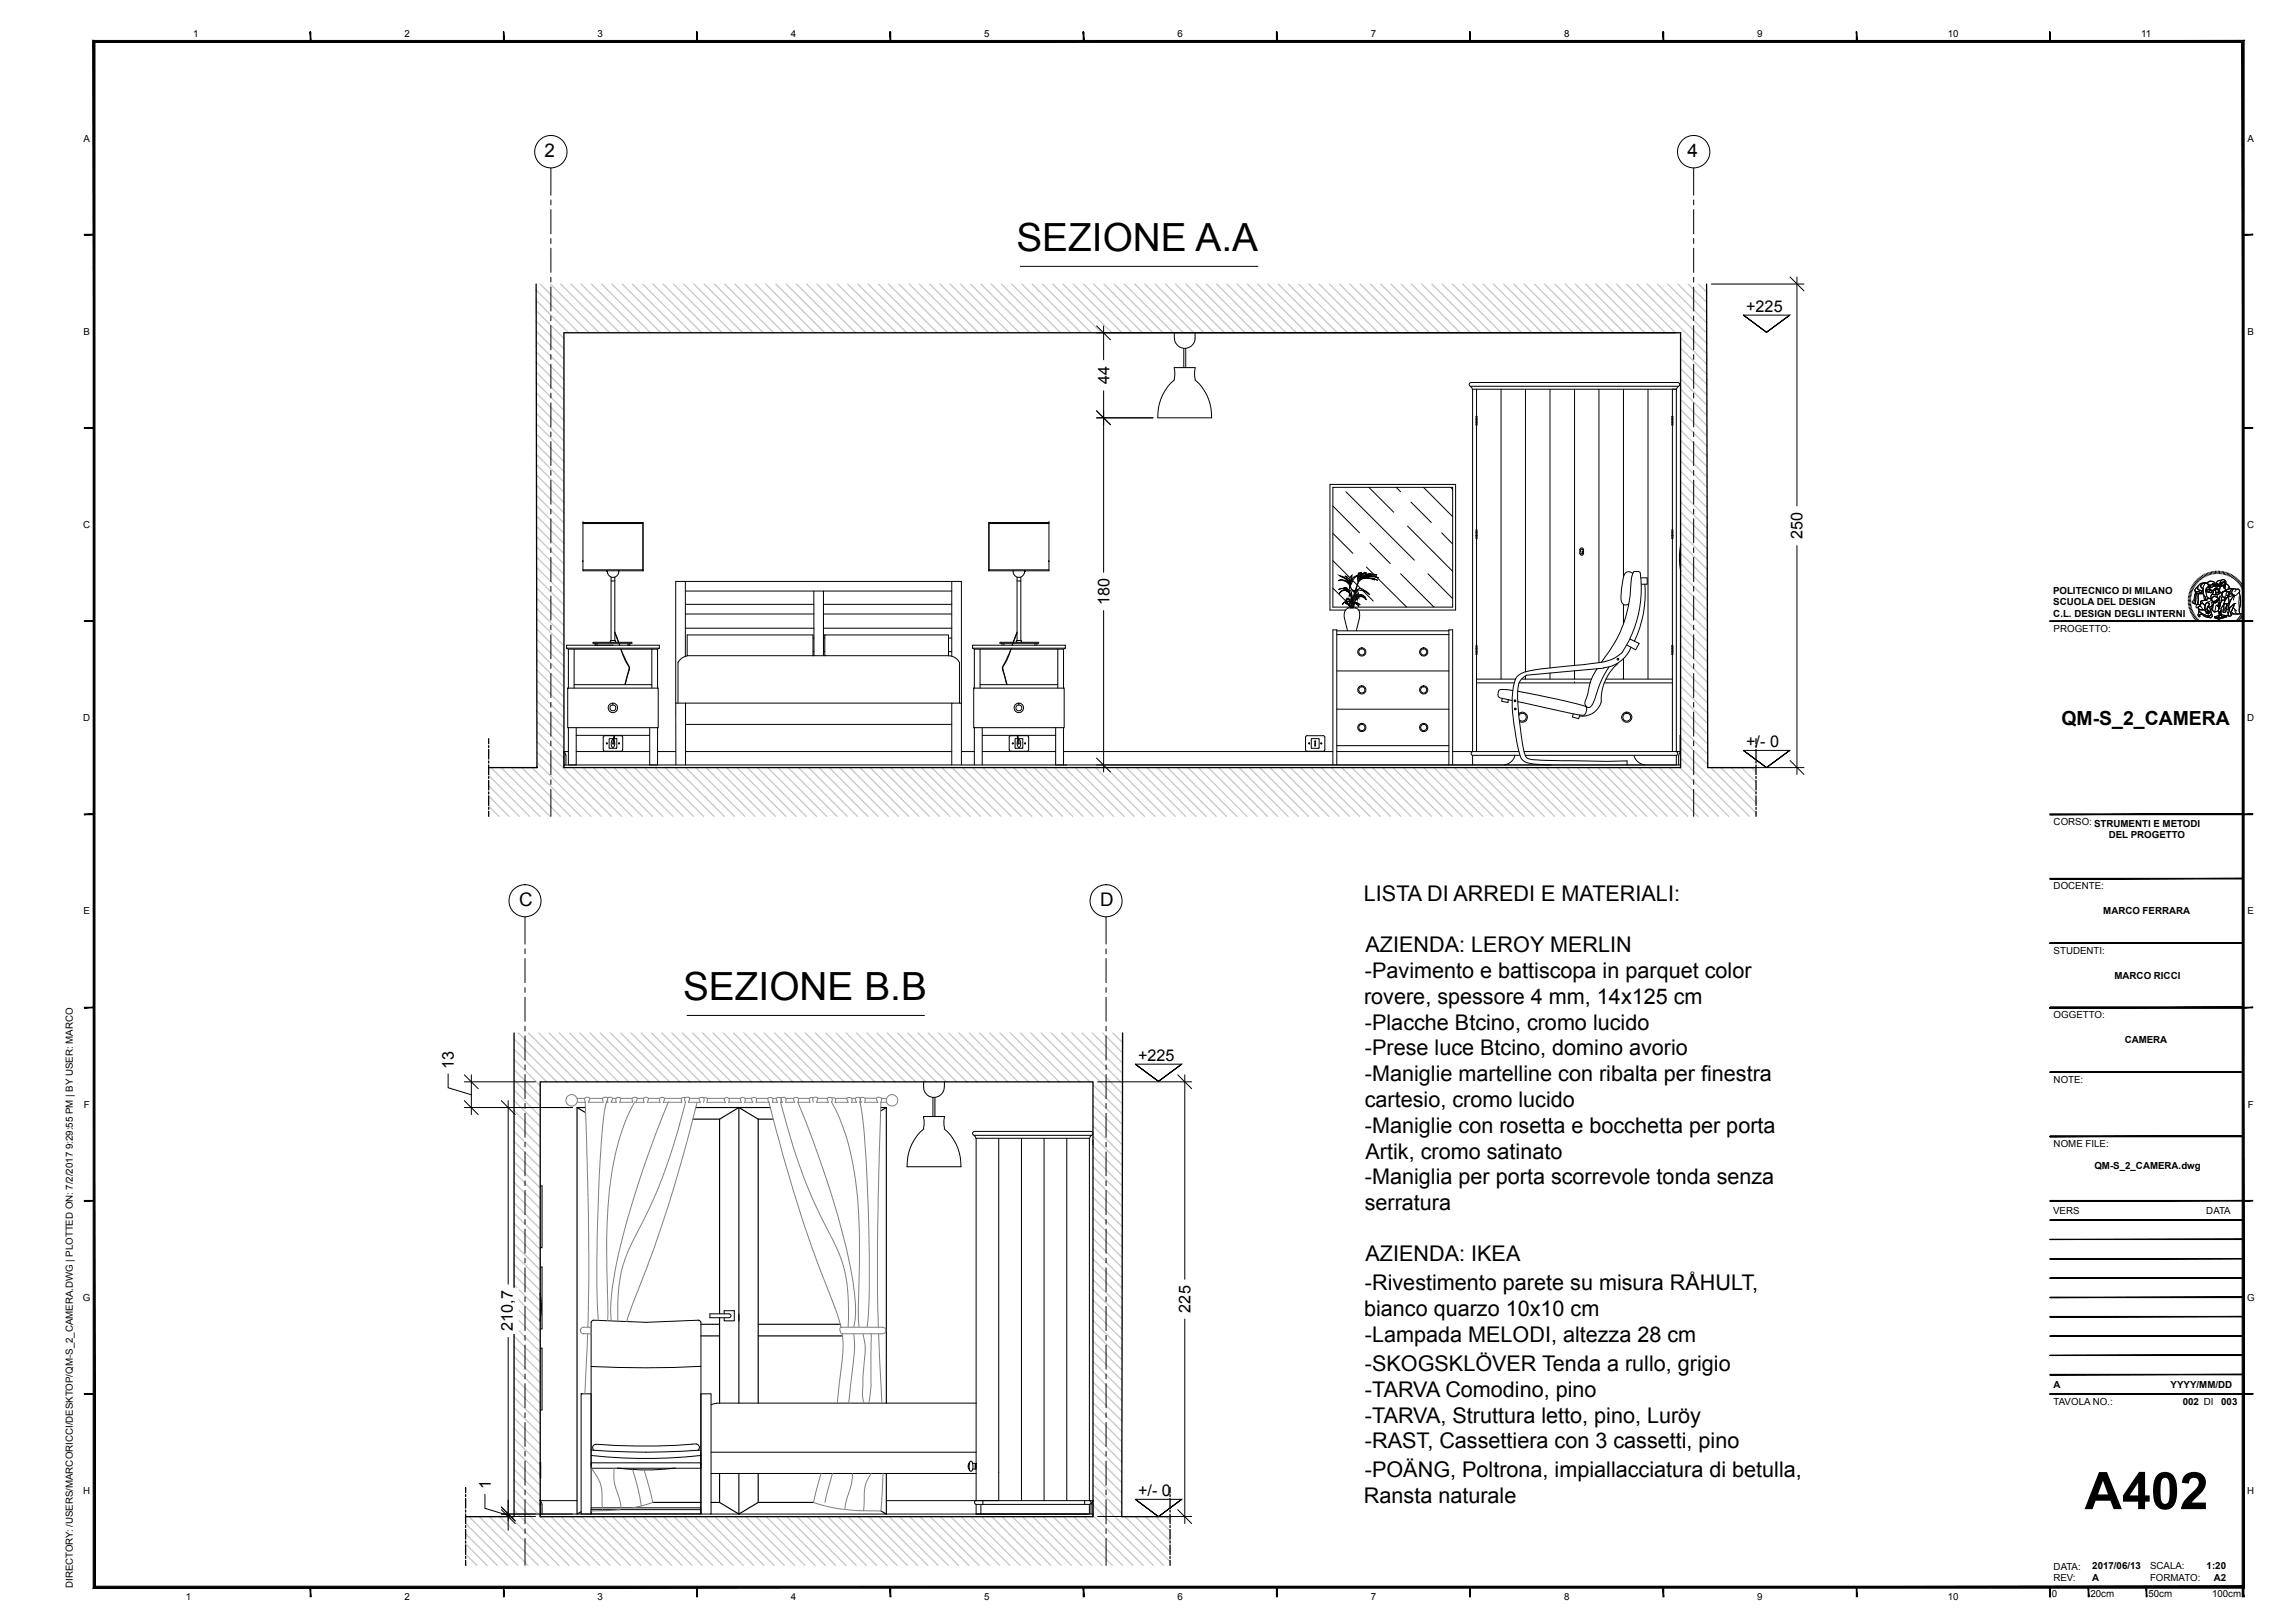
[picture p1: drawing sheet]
<svg xmlns="http://www.w3.org/2000/svg" width="594mm" height="420mm" viewBox="0 0 594 420" stroke-linecap="round" stroke-linejoin="round" font-family="sans-serif">
<defs><g id="words">
<text font-size="13.4" x="539.3" y="390.5">A402</text>
<g font-size="10">
<text x="263" y="64.9">SEZIONE A.A</text>
<text x="176.7" y="258.7">SEZIONE B.B</text>
</g>
<g font-size="5.6">
<text x="352.9" y="233.1">LISTA DI ARREDI E MATERIALI:</text>
<text x="353.3" y="246.4">AZIENDA: LEROY MERLIN</text>
<text x="353.1" y="253.1">-Pavimento e battiscopa in parquet color</text>
<text x="352.9" y="259.8">rovere, spessore 4 mm, 14x125 cm</text>
<text x="353.1" y="266.4">-Placche Btcino, cromo lucido</text>
<text x="353.1" y="273.1">-Prese luce Btcino, domino avorio</text>
<text x="353.1" y="279.8">-Maniglie martelline con ribalta per finestra</text>
<text x="353.1" y="286.5">cartesio, cromo lucido</text>
<text x="353.1" y="293.1">-Maniglie con rosetta e bocchetta per porta</text>
<text x="353.3" y="299.8">Artik, cromo satinato</text>
<text x="353.1" y="306.5">-Maniglia per porta scorrevole tonda senza</text>
<text x="353.1" y="313.2">serratura</text>
<text x="353.3" y="326.4">AZIENDA: IKEA</text>
<text x="353.1" y="333.9">-Rivestimento parete su misura RÅHULT,</text>
<text x="352.9" y="340.6">bianco quarzo 10x10 cm</text>
<text x="353.1" y="347.3">-Lampada MELODI, altezza 28 cm</text>
<text x="353.1" y="354.7">-SKOGSKLÖVER Tenda a rullo, grigio</text>
<text x="353.1" y="361.4">-TARVA Comodino, pino</text>
<text x="353.1" y="368.1">-TARVA, Struttura letto, pino, Luröy</text>
<text x="353.1" y="374.8">-RAST, Cassettiera con 3 cassetti, pino</text>
<text x="353.1" y="382.2">-POÄNG, Poltrona, impiallacciatura di betulla,</text>
<text x="352.9" y="388.9">Ransta naturale</text>
</g>
<text font-size="5" x="533.3" y="187.5">QM-S_2_CAMERA</text>
<g font-size="4.9">
<text x="140.9" y="40.7">2</text>
<text x="436.6" y="40.7">4</text>
</g>
<g font-size="4.8">
<text x="134.3" y="234.5">C</text>
<text x="284.6" y="234.5">D</text>
</g>
<g font-size="4.2">
<text x="451.8" y="80.6">+225</text>
<text x="287" y="99.4" transform="rotate(-90 287 99.4)">44</text>
<text x="466.4" y="139.5" transform="rotate(-90 466.4 139.5)">250</text>
<text x="287" y="156.7" transform="rotate(-90 287 156.7)">180</text>
<text x="451.8" y="193.3">+/- 0</text>
<text x="294.4" y="274.5">+225</text>
<text x="117.4" y="276.5" transform="rotate(-90 117.4 276.5)">13</text>
<text x="308" y="339.7" transform="rotate(-90 308 339.7)">225</text>
<text x="132.7" y="344.4" transform="rotate(-90 132.7 344.4)">210,7</text>
<text x="127" y="385.4" transform="rotate(-90 127 385.4)">1</text>
<text x="294.4" y="387.1">+/- 0</text>
</g>
<g font-size="2.5">
<text x="50" y="9.6">1</text>
<text x="104.6" y="9.6">2</text>
<text x="154.6" y="9.6">3</text>
<text x="204.6" y="9.6">4</text>
<text x="254.6" y="9.6">5</text>
<text x="304.6" y="9.6">6</text>
<text x="354.6" y="9.6">7</text>
<text x="404.6" y="9.6">8</text>
<text x="454.6" y="9.6">9</text>
<text x="503.9" y="9.6">10</text>
<text x="553.9" y="9.6">11</text>
<text x="21.6" y="36.6">A</text>
<text x="581.5" y="36.6">A</text>
<text x="21.6" y="86.6">B</text>
<text x="581.5" y="86.6">B</text>
<text x="21.5" y="136.6">C</text>
<text x="581.4" y="136.6">C</text>
<text x="531.1" y="153.7">POLITECNICO DI MILANO</text>
<text x="531.2" y="156.7">SCUOLA DEL DESIGN</text>
<text x="531.2" y="159.7">C.L. DESIGN DEGLI INTERNI</text>
<text x="531.3" y="163.5">PROGETTO:</text>
<text x="21.5" y="186.6">D</text>
<text x="581.4" y="186.6">D</text>
<text x="531.3" y="213.5">CORSO: STRUMENTI E METODI</text>
<text x="545.6" y="216.9">DEL PROGETTO</text>
<text x="531.3" y="230.2">DOCENTE:</text>
<text x="21.6" y="236.6">E</text>
<text x="544.1" y="236.6">MARCO FERRARA</text>
<text x="581.5" y="236.6">E</text>
<text x="531.3" y="246.9">STUDENTI:</text>
<text x="547.1" y="253.3">MARCO RICCI</text>
<text x="531.3" y="263.5">OGGETTO:</text>
<text x="549.7" y="270">CAMERA</text>
<text x="531.3" y="280.2">NOTE:</text>
<text x="21.7" y="286.6">F</text>
<text x="581.6" y="286.6">F</text>
<text x="531.3" y="296.9">NOME FILE:</text>
<text x="541.8" y="302.6">QM-S_2_CAMERA.dwg</text>
<text x="531.2" y="314.1">VERS</text>
<text x="570.8" y="314.1">DATA</text>
<text x="21.4" y="336.6">G</text>
<text x="581.3" y="336.6">G</text>
<text x="531.3" y="359.1">A</text>
<text x="561.6" y="359.1">YYYY/MM/DD</text>
<text x="531.3" y="363.7">TAVOLA NO.:</text>
<text x="564.7" y="363.7">002 DI</text>
<text x="574.7" y="363.7">003</text>
<text x="21.5" y="386.6">H</text>
<text x="581.4" y="386.6">H</text>
<text x="531.3" y="406.2">DATA:</text>
<text x="541.3" y="406.1">2017/06/13</text>
<text x="556.2" y="406.1">SCALA:</text>
<text x="570.9" y="406.1">1:20</text>
<text x="18.9" y="411" transform="rotate(-90 18.9 411)">DIRECTORY: /USERS/MARCORICCI/DESKTOP/QM-S_2_CAMERA.DWG | PLOTTED ON: 7/2/2017 9:29:55 PM | BY USER: MARCO</text>
<text x="530.8" y="413.2">0</text>
<text x="531.2" y="409.1">REV:</text>
<text x="540.8" y="413.2">20cm</text>
<text x="541.3" y="409.1">A</text>
<text x="555.8" y="413.2">50cm</text>
<text x="556.2" y="409.1">FORMATO:</text>
<text x="572.3" y="413.2">100cm</text>
<text x="572.7" y="409.1">A2</text>
<text x="48.1" y="414.1">1</text>
<text x="104.6" y="414.1">2</text>
<text x="154.6" y="414.1">3</text>
<text x="204.6" y="414.1">4</text>
<text x="254.6" y="414.1">5</text>
<text x="304.6" y="414.1">6</text>
<text x="354.6" y="414.1">7</text>
<text x="404.6" y="414.1">8</text>
<text x="454.6" y="414.1">9</text>
<text x="503.9" y="414.1">10</text>
</g>
</g></defs>
<g fill="none" stroke="#c7c8ca" stroke-width=".34">
<path d="M138.7 75.1l11.1 11M138.7 77.7l8.4 8.4M139.8 73.5l12.6 12.6M142.4 73.5l12.6 12.6M145.1 73.5l12.6 12.6M147.7 73.5l12.6 12.6M150.3 73.5l12.7 12.6M153 73.5l12.6 12.6M155.6 73.5l12.7 12.6M158.3 73.5l12.7 12.6M161 73.5l12.6 12.6M163.6 73.5l12.7 12.6"/>
<path d="M166.3 73.5l12.6 12.6M168.9 73.5l12.6 12.6M171.6 73.5l12.6 12.6M174.2 73.5l12.7 12.6M176.9 73.5l12.6 12.6M179.5 73.5l12.7 12.6M182.2 73.5l12.6 12.6M184.8 73.5l12.7 12.6M187.5 73.5l12.6 12.6M190.1 73.5l12.7 12.6M192.8 73.5l12.6 12.6M195.4 73.5l12.7 12.6"/>
<path d="M198.1 73.5l12.6 12.6M200.7 73.5l12.7 12.6M203.4 73.5l12.6 12.6M206.1 73.5l12.6 12.6M208.7 73.5l12.6 12.6M211.3 73.5l12.7 12.6M214 73.5l12.6 12.6M216.6 73.5l12.7 12.6M219.3 73.5l12.6 12.6M221.9 73.5l12.7 12.6M224.6 73.5l12.7 12.6M227.3 73.5l12.6 12.6"/>
<path d="M229.9 73.5l12.6 12.6M232.6 73.5l12.6 12.6M235.2 73.5l12.6 12.6M237.8 73.5l12.7 12.6M240.5 73.5l12.7 12.6M243.2 73.5l12.6 12.6M245.8 73.5l12.7 12.6M248.5 73.5l12.6 12.6M251.1 73.5l12.7 12.6M253.8 73.5l12.6 12.6M256.4 73.5l12.6 12.6M259.1 73.5l12.6 12.6"/>
<path d="M261.7 73.5l12.7 12.6M264.4 73.5l12.6 12.6M267 73.5l12.7 12.6M269.7 73.5l12.6 12.6M272.4 73.5l12.6 12.6M275 73.5l12.6 12.6M277.6 73.5l12.7 12.6M280.3 73.5l12.6 12.6M282.9 73.5l12.7 12.6M285.6 73.5l12.6 12.6M288.2 73.5l12.7 12.6M290.9 73.5l12.7 12.6"/>
<path d="M293.6 73.5l12.6 12.6M296.2 73.5l12.6 12.6M298.9 73.5l12.6 12.6M301.5 73.5l12.6 12.6M304.1 73.5l12.7 12.6M306.8 73.5l12.7 12.6M309.5 73.5l12.6 12.6M312.1 73.5l12.7 12.6M314.8 73.5l12.6 12.6M317.4 73.5l12.7 12.6M320.1 73.5l12.6 12.6M322.7 73.5l12.6 12.6"/>
<path d="M325.4 73.5l12.6 12.6M328 73.5l12.7 12.6M330.7 73.5l12.6 12.6M333.3 73.5l12.7 12.6M336 73.5l12.6 12.6M338.6 73.5l12.7 12.6M341.3 73.5l12.6 12.6M343.9 73.5l12.7 12.6M346.6 73.5l12.6 12.6M349.2 73.5l12.7 12.6M351.9 73.5l12.6 12.6M354.5 73.5l12.7 12.6"/>
<path d="M357.2 73.5l12.6 12.6M359.9 73.5l12.6 12.6M362.5 73.5l12.6 12.6M365.1 73.5l12.7 12.6M367.8 73.5l12.6 12.6M370.4 73.5l12.7 12.6M373.1 73.5l12.7 12.6M375.8 73.5l12.6 12.6M378.4 73.5l12.7 12.6M381.1 73.5l12.6 12.6M383.7 73.5l12.6 12.6M386.4 73.5l12.6 12.6"/>
<path d="M389 73.5l12.6 12.6M391.6 73.5l12.7 12.6M394.3 73.5l12.7 12.6M397 73.5l12.6 12.6M399.6 73.5l12.7 12.6M402.3 73.5l12.6 12.6M404.9 73.5l12.7 12.6M407.6 73.5l12.6 12.6M410.2 73.5l12.6 12.6M412.9 73.5l12.6 12.6M415.5 73.5l12.7 12.6M418.2 73.5l12.6 12.6"/>
<path d="M420.8 73.5l12.7 12.6M423.5 73.5l18.1 18.1M426.1 73.5l15.5 15.4M428.8 73.5l12.8 12.7M431.4 73.5l10.2 10.1M434.1 73.5l7.5 7.5M436.7 73.5l4.9 4.8M439.4 73.5l2.2 2.1M138.7 80.4l7.2 7.2M138.7 83.1l7.2 7.2M138.7 85.7l7.2 7.2M138.7 88.4l7.2 7.2"/>
<path d="M138.7 91l7.2 7.2M138.7 93.7l7.2 7.1M138.7 96.3l7.2 7.2M138.7 99l7.2 7.2M434.8 87.4l6.8 6.8M434.8 90.1l6.8 6.8M434.8 92.8l6.8 6.7M434.8 95.4l6.8 6.8M434.8 98.1l6.8 6.8M138.7 101.7l7.2 7.1M138.7 104.3l7.2 7.2M138.7 106.9l7.2 7.2"/>
<path d="M138.7 109.6l7.2 7.2M138.7 112.3l7.2 7.1M138.7 114.9l7.2 7.2M138.7 117.6l7.2 7.1M434.8 100.7l6.8 6.8M434.8 103.3l6.8 6.9M434.8 106l6.8 6.8M434.8 108.7l6.8 6.8M434.8 111.3l6.8 6.9M434.8 114l6.8 6.8M434.8 116.6l6.8 6.9M434.8 119.3l6.8 6.8"/>
<path d="M138.8 120.2l7.1 7.2M138.8 122.9l7.1 7.1M138.8 125.6l7.1 7.1M138.8 128.2l7.1 7.2M138.8 130.9l7.1 7.1M138.8 133.5l7.1 7.1M138.8 136.2l7.1 7.1M138.8 138.8l7.1 7.1M434.8 121.9l6.8 6.9M434.8 124.6l6.8 6.8M434.8 127.2l6.9 6.9M434.8 129.9l6.9 6.8"/>
<path d="M434.8 132.5l6.9 6.9M434.8 135.2l6.9 6.9M434.8 137.8l6.9 6.9M138.8 141.5l7.1 7.1M138.8 144.2l7.1 7M138.8 146.8l7.1 7.1M138.8 149.4l7.1 7.2M138.8 152.1l7.1 7.1M138.8 154.8l7.1 7.1M138.8 157.4l7.1 7.1M434.8 140.5l6.9 6.9M434.8 143.1l6.9 6.9"/>
<path d="M434.8 145.8l6.9 6.9M434.8 148.4l6.9 6.9M434.8 151.1l6.9 6.9M434.8 153.7l6.9 7M434.8 156.4l6.9 6.9M434.8 159.1l6.9 6.9M138.8 160.1l7.1 7M138.8 162.7l7.1 7.1M138.9 165.4l7 7.1M138.9 168.1l7 7M138.9 170.7l7 7.1M138.9 173.4l7 7"/>
<path d="M138.9 176l7 7.1M138.9 178.7l7 7M434.8 161.7l6.9 6.9M434.8 164.3l6.9 7M434.8 167l7 7M434.8 169.6l7 7M434.8 172.3l7 7M434.8 175l7 6.9M434.8 177.6l7 7M127 198.6l12.6 12.7M129.6 198.6l12.7 12.7M132.3 198.6l12.7 12.7"/>
<path d="M135 198.6l12.6 12.7M137.6 198.6l12.7 12.7M138.9 181.3l7 7.1M138.9 184l7 7M138.9 186.7l7 7M138.9 189.3l7 7M138.9 192l19.3 19.3M138.9 194.6l16.7 16.7M138.9 197.3l14 14M148.2 198.6l12.6 12.7M150.9 198.6l12.6 12.7M153.5 198.6l12.7 12.7"/>
<path d="M156.2 198.6l12.6 12.7M158.8 198.6l12.7 12.7M161.5 198.6l12.6 12.7M164.1 198.6l12.7 12.7M166.8 198.6l12.6 12.7M169.4 198.6l12.7 12.7M172.1 198.6l12.6 12.7M174.7 198.6l12.7 12.7M177.4 198.6l12.6 12.7M180 198.6l12.7 12.7M182.7 198.6l12.6 12.7M185.4 198.6l12.6 12.7"/>
<path d="M188 198.6l12.6 12.7M190.6 198.6l12.7 12.7M193.3 198.6l12.6 12.7M195.9 198.6l12.7 12.7M198.6 198.6l12.7 12.7M201.2 198.6l12.7 12.7M203.9 198.6l12.7 12.7M206.6 198.6l12.6 12.7M209.2 198.6l12.6 12.7M211.9 198.6l12.6 12.7M214.5 198.6l12.6 12.7M217.1 198.6l12.7 12.7"/>
<path d="M219.8 198.6l12.7 12.7M222.5 198.6l12.6 12.7M225.1 198.6l12.7 12.7M227.8 198.6l12.6 12.7M230.4 198.6l12.7 12.7M233.1 198.6l12.6 12.7M235.7 198.6l12.6 12.7M238.4 198.6l12.6 12.7M241 198.6l12.7 12.7M243.7 198.6l12.6 12.7M246.3 198.6l12.7 12.7M249 198.6l12.6 12.7"/>
<path d="M251.7 198.6l12.6 12.7M254.3 198.6l12.6 12.7M256.9 198.6l12.7 12.7M259.6 198.6l12.6 12.7M262.2 198.6l12.7 12.7M264.9 198.6l12.6 12.7M267.5 198.6l12.7 12.7M270.2 198.6l12.7 12.7M272.9 198.6l12.6 12.7M275.5 198.6l12.6 12.7M278.2 198.6l12.6 12.7M280.8 198.6l12.6 12.7"/>
<path d="M283.4 198.6l12.7 12.7M286.1 198.6l12.7 12.7M288.8 198.6l12.6 12.7M291.4 198.6l12.7 12.7M294.1 198.6l12.6 12.7M296.7 198.6l12.7 12.7M299.4 198.6l12.6 12.7M302 198.6l12.6 12.7M304.7 198.6l12.6 12.7M307.3 198.6l12.7 12.7M310 198.6l12.6 12.7M312.6 198.6l12.7 12.7"/>
<path d="M315.3 198.6l12.6 12.7M317.9 198.6l12.7 12.7M320.6 198.6l12.6 12.7M323.2 198.6l12.7 12.7M325.9 198.6l12.6 12.7M328.5 198.6l12.7 12.7M331.2 198.6l12.6 12.7M333.8 198.6l12.7 12.7M336.5 198.6l12.6 12.7M339.2 198.6l12.6 12.7M341.8 198.6l12.6 12.7M344.4 198.6l12.7 12.7"/>
<path d="M347.1 198.6l12.6 12.7M349.7 198.6l12.7 12.7M352.4 198.6l12.7 12.7M355.1 198.6l12.6 12.7M357.7 198.6l12.7 12.7M360.4 198.6l12.6 12.7M363 198.6l12.6 12.7M365.7 198.6l12.6 12.7M368.3 198.6l12.6 12.7M370.9 198.6l12.7 12.7M373.6 198.6l12.7 12.7M376.3 198.6l12.6 12.7"/>
<path d="M378.9 198.6l12.7 12.7M381.6 198.6l12.6 12.7M384.2 198.6l12.7 12.7M386.9 198.6l12.6 12.7M389.5 198.6l12.7 12.7M392.2 198.6l12.6 12.7M394.8 198.6l12.7 12.7M397.5 198.6l12.6 12.7M400.1 198.6l12.7 12.7M402.8 198.6l12.6 12.7M405.4 198.6l12.7 12.7M408.1 198.6l12.6 12.7"/>
<path d="M410.7 198.6l12.7 12.7M413.4 198.6l12.6 12.7M416 198.6l12.7 12.7M418.7 198.6l12.7 12.7M421.4 198.6l12.6 12.7M424 198.6l12.6 12.7M426.7 198.6l12.6 12.7M429.3 198.6l12.6 12.7M431.9 198.6l12.7 12.7M434.6 198.6l12.6 12.7M434.8 180.3l7 7M434.8 182.9l7 7"/>
<path d="M434.8 185.6l7 6.9M434.8 188.2l7 7M434.8 190.8l7 7.1M434.8 193.5l17.8 17.8M434.8 196.2l15.1 15.1M442.6 198.6l11.7 11.8M445.2 198.6l9.1 9.1M447.9 198.6l6.4 6.5M450.5 198.6l3.8 3.8M453.2 198.6l1.1 1.2M126.4 200.7l10.6 10.6M126.4 203.3l7.9 8"/>
<path d="M126.4 206l5.3 5.3M126.4 208.6l2.7 2.7M133 268.9l11.1 11.1M133 271.5l8.4 8.5M133 274.2l6.8 6.7M133 276.8l6.8 6.8M133 279.5l6.8 6.7M134.1 267.3l12.6 12.7M136.7 267.3l12.7 12.7M139.4 267.3l12.6 12.7M142 267.3l12.7 12.7M144.7 267.3l12.6 12.7"/>
<path d="M147.3 267.3l12.7 12.7M150 267.3l12.6 12.7M152.6 267.3l12.7 12.7M155.3 267.3l12.6 12.7M157.9 267.3l12.7 12.7M160.6 267.3l12.6 12.7M163.3 267.3l12.6 12.7M165.9 267.3l12.6 12.7M168.6 267.3l12.6 12.7M171.2 267.3l12.6 12.7M173.8 267.3l12.7 12.7M176.5 267.3l12.7 12.7"/>
<path d="M179.2 267.3l12.6 12.7M181.8 267.3l12.7 12.7M184.5 267.3l12.6 12.7M187.1 267.3l12.6 12.7M189.8 267.3l12.6 12.7M192.4 267.3l12.7 12.7M195.1 267.3l12.6 12.7M197.7 267.3l12.7 12.7M200.4 267.3l12.6 12.7M203 267.3l12.7 12.7M205.7 267.3l12.6 12.7M208.3 267.3l12.7 12.7"/>
<path d="M211 267.3l12.6 12.7M213.6 267.3l12.7 12.7M216.3 267.3l12.6 12.7M218.9 267.3l12.7 12.7M221.6 267.3l12.7 12.7M224.3 267.3l12.6 12.7M226.9 267.3l12.6 12.7M229.6 267.3l12.6 12.7M232.2 267.3l12.6 12.7M234.8 267.3l12.7 12.7M237.5 267.3l12.7 12.7M240.2 267.3l12.6 12.7"/>
<path d="M242.8 267.3l12.7 12.7M245.5 267.3l12.6 12.7M248.1 267.3l12.7 12.7M250.8 267.3l12.6 12.7M253.4 267.3l12.6 12.7M256.1 267.3l12.6 12.7M258.7 267.3l12.7 12.7M261.4 267.3l12.6 12.7M264 267.3l12.7 12.7M266.7 267.3l12.6 12.7M269.3 267.3l12.7 12.7M272 267.3l18.4 18.4"/>
<path d="M274.6 267.3l15.8 15.8M277.3 267.3l13.1 13.1M279.9 267.3l10.5 10.5M282.6 267.3l7.8 7.8M285.3 267.3l5.1 5.2M287.9 267.3l2.5 2.5M133 282.1l6.8 6.8M133 284.8l6.8 6.7M133 287.4l6.8 6.8M133 290.1l6.8 6.8M133 292.7l6.8 6.8M133 295.4l6.8 6.7"/>
<path d="M133 298l6.8 6.8M282.8 280.7l7.6 7.6M282.8 283.4l7.6 7.6M282.8 286.1l7.6 7.5M282.8 288.7l7.6 7.6M282.8 291.3l7.6 7.6M282.8 294l7.5 7.6M282.8 296.6l7.5 7.6M282.8 299.3l7.5 7.6M133 300.7l6.8 6.7M133 303.3l6.8 6.8M133 306l6.8 6.8"/>
<path d="M133 308.7l6.8 6.7M133 311.3l6.8 6.8M133 314l6.8 6.7M133 316.6l6.8 6.8M133 319.2l6.8 6.8M282.8 301.9l7.5 7.7M282.8 304.6l7.5 7.6M282.8 307.3l7.5 7.5M282.8 309.9l7.5 7.6M282.8 312.6l7.5 7.5M282.8 315.2l7.5 7.6M282.8 317.8l7.5 7.6"/>
<path d="M133 321.9l6.8 6.7M133 324.5l6.8 6.8M133 327.2l6.8 6.8M133 329.9l7.1 7M133 332.5l7.1 7.1M133 335.2l6.8 6.7M133 337.8l6.8 6.8M282.8 320.5l7.5 7.6M282.8 323.2l7.5 7.5M282.8 325.8l7.5 7.5M282.8 328.5l7.5 7.5M282.8 331.1l7.5 7.6"/>
<path d="M282.8 333.8l7.5 7.5M282.8 336.4l7.5 7.6M282.8 339.1l7.5 7.5M133 340.5l6.8 6.7M133 343.1l6.8 6.8M133 345.8l6.8 6.7M133 348.4l6.8 6.8M133 351.1l6.8 6.8M133 353.7l6.8 6.8M133 356.4l6.8 6.7M133 359l6.8 6.8M282.8 341.7l7.5 7.6"/>
<path d="M282.8 344.4l7.5 7.5M282.8 347.1l7.5 7.5M282.8 349.7l7.5 7.5M282.8 352.4l7.5 7.4M282.8 355l7.5 7.5M282.8 357.6l7.5 7.5M133 361.7l6.8 6.7M133 364.3l6.8 6.8M133 367l6.8 6.8M133 369.6l6.8 6.8M133 372.3l6.8 6.8M133 375l6.8 6.7"/>
<path d="M133 377.6l6.8 6.8M282.8 360.3l7.5 7.5M282.8 363l7.5 7.4M282.8 365.6l7.4 7.5M282.8 368.3l7.4 7.4M282.8 370.9l7.4 7.5M282.8 373.6l7.4 7.4M282.8 376.2l7.4 7.5M282.8 378.9l7.4 7.4M120.5 394.3l10.8 10.8M120.5 396.9l8.2 8.2M120.5 399.6l5.5 5.5"/>
<path d="M121.3 392.5l12.7 12.6M124 392.5l12.6 12.6M126.6 392.5l12.7 12.6M129.3 392.5l12.6 12.6M131.9 392.5l12.7 12.6M133 380.2l6.8 6.8M133 382.9l6.8 6.7M133 385.5l6.8 6.8M133 388.2l16.9 16.9M133 390.8l14.2 14.3M139.9 392.5l12.6 12.6M142.6 392.5l12.6 12.6"/>
<path d="M145.2 392.5l12.6 12.6M147.8 392.5l12.7 12.6M150.5 392.5l12.6 12.6M153.1 392.5l12.7 12.6M155.8 392.5l12.7 12.6M158.5 392.5l12.6 12.6M161.1 392.5l12.7 12.6M163.8 392.5l12.6 12.6M166.4 392.5l12.6 12.6M169.1 392.5l12.6 12.6M171.7 392.5l12.7 12.6M174.4 392.5l12.6 12.6"/>
<path d="M177 392.5l12.7 12.6M179.7 392.5l12.6 12.6M182.3 392.5l12.7 12.6M185 392.5l12.6 12.6M187.6 392.5l12.7 12.6M190.3 392.5l12.6 12.6M192.9 392.5l12.7 12.6M195.6 392.5l12.6 12.6M198.2 392.5l12.7 12.6M200.9 392.5l12.7 12.6M203.6 392.5l12.6 12.6M206.2 392.5l12.6 12.6"/>
<path d="M208.9 392.5l12.6 12.6M211.5 392.5l12.6 12.6M214.1 392.5l12.7 12.6M216.8 392.5l12.7 12.6M219.5 392.5l12.6 12.6M222.1 392.5l12.7 12.6M224.8 392.5l12.6 12.6M227.4 392.5l12.7 12.6M230.1 392.5l12.6 12.6M232.7 392.5l12.6 12.6M235.4 392.5l12.6 12.6M238 392.5l12.7 12.6"/>
<path d="M240.7 392.5l12.6 12.6M243.3 392.5l12.7 12.6M246 392.5l12.6 12.6M248.6 392.5l12.7 12.6M251.3 392.5l12.6 12.6M253.9 392.5l12.7 12.6M256.6 392.5l12.6 12.6M259.2 392.5l12.7 12.6M261.9 392.5l12.7 12.6M264.6 392.5l12.6 12.6M267.2 392.5l12.6 12.6M269.9 392.5l12.6 12.6"/>
<path d="M272.5 392.5l12.6 12.6M275.1 392.5l12.7 12.6M277.8 392.5l12.6 12.6M280.4 392.5l12.7 12.6M282.8 381.5l7.4 7.5M282.8 384.2l7.4 7.4M282.8 386.8l18.3 18.3M282.8 389.5l15.6 15.6M282.8 392.1l13 13M291.1 392.5l11.6 11.6M293.7 392.5l9 9M296.4 392.5l6.3 6.3"/>
<path d="M299 392.5l3.7 3.7M301.7 392.5l1 1M120.5 402.2l2.9 2.9M120.5 404.9l.2 .2"/>
</g>
<g fill="none" stroke="#000" stroke-width=".34">
<path d="M138.7 73.5l.2 125.1h-12.5M441.5 73.5l.3 125.1h12.5M145.9 86.1h288.9v112.5h-288.9zM126.4 191.1v1.4M126.4 193v.4M126.4 193.9v2.5M126.4 196.9v.6M126.4 198v2.5M454.3 191.1v1.4M454.3 193v.4M454.3 193.9v2.5M454.3 196.9v.6"/>
<path d="M454.3 198v2.5M126.4 201v.4M126.4 201.9v2.5M126.4 204.9v.6M126.4 206v2.5M126.4 209v.4M126.4 209.9v1.4M454.3 201v.4M454.3 201.9v2.5M454.3 204.9v.6M454.3 206v2.5M454.3 209v.4"/>
<path d="M454.3 209.9v1.4M133 267.3v125.2h-12.5M139.8 280h143v112.5h-143zM290.4 267.3l-.2 125.2h12.5M120.5 384.9v1.4M120.5 386.8v.5M120.5 387.8v2.5M120.5 390.8v.5M120.5 391.8v2.5M120.5 394.8v.5M120.5 395.8v2.5M120.5 398.8v.5"/>
<path d="M120.5 399.8v2.5M302.7 384.9v1.4M302.7 386.8v.5M302.7 387.8v2.5M302.7 390.8v.5M302.7 391.8v2.5M302.7 394.8v.5M302.7 395.8v2.5M302.7 398.8v.5M302.7 399.8v2.5M120.5 402.8v.5M120.5 403.8v1.3"/>
<path d="M302.7 402.8v.5M302.7 403.8v1.3"/>
</g>
<g fill="none" stroke="#000" stroke-width=".26">
<path d="M142.5 43.5v7M142.5 51.7v1.3M142.5 54.2v6.3M438.2 43.5v7M438.2 51.7v1.3M438.2 54.2v6.3M142.5 61.7v1.3M142.5 64.2v6.3M142.5 71.8v1.2M142.5 74.3v6.2M264 68.9h61.4M438.2 61.7v1.3"/>
<path d="M438.2 64.2v6.3M438.2 71.8v1.2M438.2 74.3v6.2M442.7 73.5h24M463.1 71.7l3.6 3.6M464.9 71.7v59.2M142.5 81.8v1.2M142.5 84.3v6.2M142.5 91.7v1.3M142.5 94.2v6.3M283.7 86.1h149.9M283.7 84.3l3.6 3.6"/>
<path d="M285.5 84.3v8.8M303.8 86.1v1.4M303.8 98.3a12.1 12.1 0 0 0-4.3 9.8M306.3 90.2v4.9M306.8 90.2v4.9M309.1 98.3a12.1 12.1 0 0 1 4.4 9.8M309.2 95.1h-5.4l.1 1-.1 2.2M309.2 86.1a3.5 3.5 0 0 1-.9 3.4 2.67 2.67 0 0 1-2.9 .4 2.67 2.67 0 0 1-1.6-2.4M309.2 95.1l-.1 1 .1 2.2M380.3 99.1l53.8-.1a.5 .5 0 0 1 .5 .5 .5 .5 0 0 1-.4 .5h-53.7a.52 .52 0 0 1-.4-.4 .52 .52 0 0 1 .2-.5zM438.2 81.8v1.2M438.2 84.3v6.2"/>
<path d="M438.2 91.7v1.3M438.2 94.2v6.3M451 81.5h12l-6 4.5zM142.5 101.7v1.3M142.5 104.2v6.3M142.5 111.8v1.2M142.5 114.3v6.2M283.7 108.1h14.6M283.7 106.3l3.6 3.6M285.5 101.1v47M299.5 108.1h14M380.5 100l.4 .8"/>
<path d="M381.9 107.7h.2v2.3h-.2zM381.9 108.5h.2M381.9 109.3h.2M382 100.7v93.8M388.3 100.7v75M394.7 100.7v73.2M401 100.7v72.2M407.4 100.7v71.5M413.7 100.7v70.8M420 100.7v48.7M426.4 100.7v75M432.5 107.7h.3v2.3h-.3z"/>
<path d="M432.5 108.5h.3M432.5 109.3h.3M433.7 100.7l-.1 93.8a.52 .52 0 0 1 .5 .5 .52 .52 0 0 1-.5 .5M433.7 100.7h-1v93.8M433.7 100.7h-52.7v93.8M434.2 100l-.5 .8M438.2 101.7v1.3M438.2 104.2v6.3M438.2 111.8v1.2M438.2 114.3v6.2M142.5 121.8v1.2M142.5 124.3v6.2"/>
<path d="M142.5 131.8v1.2M142.5 134.2v6.3M150.8 135.2h15.5v12.5h-15.5zM150.8 135.2h.1M150.8 135.5h15.5M255.8 135.5h15.6M271.4 135.2h.1M271.4 135.2h-15.6v12.5M271.4 135.2v12.5h-15.6M344.8 126.1h31v31h-31zM344.8 130.9l6.9 7M344.8 138l5.2 5.2"/>
<path d="M348.2 127.3l17.7 17.7M354.1 126.1l6.5 6.5M361.2 126.1l1.2 1.2M364.1 136.1l11.7 11.7M365 129.9l5.3 5.3M368.3 126.1l7.5 7.6M373 137.9l2.8 2.9M375.3 126.1l.5 .5M381.9 137.1v2.3h.2v-2.3M381.9 137.8h.2M381.9 138.5h.2M381.9 138.6h.2"/>
<path d="M432.5 137.1v2.3h.3v-2.3M432.5 137.8h.3M432.5 138.5h.3M432.5 138.6h.3M438.2 121.8v1.2M438.2 124.3v6.2M438.2 131.8v1.2M438.2 134.2v6.3M142.5 141.7v1.3M142.5 144.2v6.3M142.5 151.7v1.3M142.5 154.2v6.3"/>
<path d="M150.8 145.3h.1M150.8 147.5h15.5M157 147.7l.1 .2M157.1 147.7a1.51 1.51 0 0 0 1.5 1.7 1.51 1.51 0 0 0 1.5-1.7M158.1 150.3h1M158.1 149.4v16.3M159.1 149.4v16.3M177.3 150.5h68.9M177.3 153h68.9M177.3 156.4h33.2M177.3 158.9h33.2M210.5 153l.1 16.7"/>
<path d="M213 153v16.7M213 156.4h33.2M213 158.9h33.2M246.2 150.5h2.5v31.5M246.2 150.5v19.3M262.1 147.7a1.49 1.49 0 0 0 1.4 1.7 1.49 1.49 0 0 0 1.6-1.5M263.1 150.3h1M263.1 149.4v16.3M264.1 149.4v16.3M265.1 147.7v.2M265.2 147.7l-.1 .2M271.4 145.3h.1"/>
<path d="M271.4 147.5h-15.6v.2M285.5 158v41.8M344.8 145.1l4.5 4.4M344.8 152.2l4.3 4.2M346.5 148.9a3 3 0 0 1 2.5 1.9l-.8-1.6-.3-.1a1.28 1.28 0 0 1 1.2 1.4l.2 1a2.41 2.41 0 0 1 .4-2.6l-.4 2.6 .3-1.1a1.73 1.73 0 0 1 1.5-1.4 3.9 3.9 0 0 0-1.6 2.4l-.3 .8a2.23 2.23 0 0 0-3-1.9 2.29 2.29 0 0 1 3.1 1.1 3.3 3.3 0 0 0-2.4-2.2zM348.1 157.9h-4v-32.5h32.5v32.5h-25.1M348.4 155.1l.3-.1 .7 .2 .3 1M349.1 153.3a1.45 1.45 0 0 0-1.4-1.3l-.2 .2h.6l1 1.1a2.01 2.01 0 0 0-2.8-.7 1.82 1.82 0 0 1 2.4 .5l.5 .3-.9-.6a1.36 1.36 0 0 0-1.9 .9 1.52 1.52 0 0 1 2.7-.2M349.2 153.9l.5 1.6M349.3 153.7l.6 1.7M349.4 157.3l-.1-.3-1.4-1.1 1.5 1-1.1-1.2 1.1 1.2-.3-.6 .1-.4a1.14 1.14 0 0 1 .3 1.4M349.5 153.5l.2 .6 .1 1"/>
<path d="M349.6 149.9l.1 .1M349.6 153.3l.3 1.7M349.7 152.6l-.1-.4-.3-.1a.91 .91 0 0 0-.2 1.1M350 150.3l5.3 5.2M350.4 153.2l-.1-.3-.6-.3a1.72 1.72 0 0 0-.6 1.7l.8-1.5 .2 .1a1.3 1.3 0 0 1 0 1.6M350.4 154.1l-.4 3.1M350.5 152.8l1.1 2a2.2 2.2 0 0 0-.6-2h-.5l.2 .5-.2 .6 .5 .3 .1 1.1-.8-1.3-.6 3.2-.1-2.1-1.1-.3-.4 .6 .8-.2 .6 .7-.1-.1a1.93 1.93 0 0 0-2.2 .7 1.44 1.44 0 0 1 2.2-.6l.2 1.4M350.5 153.9l.6 1.1M350.7 152.9a1.4 1.4 0 0 1 2.2-.2l.6 .3 .9 .9a3.4 3.4 0 0 0-3.5-1M350.7 153.5l-.7 1.1-.2 1.4M350.8 152.9l.7 1.7M350.8 154.8l-.6 .5"/>
<path d="M350.9 154.7l-.6 .2M350.9 154.8l-1 2.5M351 154.8l-.6 1.3 .9-.1 .6 .6-.4-.4-1.1-.1 .9 .3 .3 .5-.5-.4-.7-.3-.3 1.1M351.5 154a1.27 1.27 0 0 1 1.6 .4l-.8-.4-.8 .3M351.5 150.4l-.7 2.4M351.6 154.3a1.47 1.47 0 0 1 1.9 .9 2.04 2.04 0 0 0-2-.8M351.6 148.4l-.1 .2-.1 1.3M351.8 148.3l-.3 1.4M351.9 149.9a5 5 0 0 1 4.5 .3l-1.6-.6 .8 .5-1.4-.4a3.1 3.1 0 0 0-2.8 .8l1-1.2a1.08 1.08 0 0 1 1.2-1l-.4-.1a1.93 1.93 0 0 0-1.4 1.7l-.5 .6 .5-.7 .4-1.6-.1 .3 .2 .2v-.2l-.1-.3h-.6a2.42 2.42 0 0 0-.3 2.5l-.7 2.1M352 148.3l-.4 1.1M352.2 149.5a2.15 2.15 0 0 1 2.6-.9 2.77 2.77 0 0 0-2.5 1.1l1-.7a3.5 3.5 0 0 1 3-.2h-1.9l-1.7 .5a5.6 5.6 0 0 1 3.9 .2l-2.3-.3-1.7 .3-.7 .4M353.5 146.7l10.4 10.4"/>
<path d="M354.4 140.5l5.3 5.3M362.4 148.5l8.6 8.6M369.4 148.5l6.4 6.4M408.7 142.2v1.1M408.7 142.2a.47 .47 0 0 1 .5-.4 .47 .47 0 0 1 .5 .4v1.1a.47 .47 0 0 1-.5 .4 .47 .47 0 0 1-.5-.4M409 142.3l.3-.2 .3 .3-.2 1h-.4zM420 156.4v5M422.1 149.6v.1M422.4 148.4a1.37 1.37 0 0 0-1.5-.4 1.37 1.37 0 0 0-.9 1.4l-.6 4.2a2.79 2.79 0 0 0 .6 2.8l.6 .2 .8-.3M423.9 147.9h-1.1l-.6 1.1a53.7 53.7 0 0 1-2.3 12.7 40.7 40.7 0 0 1-5.6 9.7M423.9 147.9l.4 .2a29.9 29.9 0 0 1-4.7 20.8 11.1 11.1 0 0 1-7.1 2.7l-9.6 1a37.5 37.5 0 0 0-9.1 1.6 3.4 3.4 0 0 0-2.2 3 33.5 33.5 0 0 0 .5 13l.8 4a3.8 3.8 0 0 0 1.7 3 18.9 18.9 0 0 0 6.7 .8M424.5 149.5h1.6v1.7h-1.5"/>
<path d="M425.6 151.2a28.9 28.9 0 0 1-2.8 14.7M434.8 140.8v7.2M434.8 140.8a18.5 18.5 0 0 0 0 7.2M438.2 141.7v1.3M438.2 144.2v6.3M438.2 151.7v1.3M438.2 154.2v6.3M464.9 141.2v59.2M566.1 154.7h.7M566.1 155l.7 .1M566.1 155.4h.7M566.1 154.4h.7"/>
<path d="M566.2 154l.7 .1M566.3 153.6l.6 .2M566.4 153.3l.6 .2M566.5 153l.6 .2M566.6 152.6l.6 .3M566.8 152.3l.6 .3M566.8 155.7l-.7 .1M566.8 156.1h-.7M566.8 156.4l-.7 .1M566.9 156.7l-.7 .1M566.9 151.9l.6 .4M566.9 157l-.6 .2"/>
<path d="M567 157.3l-.6 .2M567.1 151.6l.6 .4M567.1 157.7l-.6 .2M567.2 158l-.6 .2M567.2 151.4l.6 .3M567.4 158.3l-.7 .2M567.5 151.1l.5 .3M567.5 158.5l-.6 .3M567.7 150.8l.5 .4M567.7 158.8l-.6 .4M567.8 159.1l-.6 .4M567.9 150.5l.5 .4"/>
<path d="M568 153l.8 .1 .5 .2 .6-.3 .1 .6a2.57 2.57 0 0 1-2-.3zM568 153v.5M568 159.4l-.6 .4M568.1 150.2l.5 .5M568.2 153.6l-.3 .4-.1 1.4-.4 .7 .4 .2M568.2 159.6l-.6 .5M568.3 152.1l.3-.3a.81 .81 0 0 0 .9 1.1l.3 .1-.4 .3-.5-.2a.68 .68 0 0 1-1.1-.5zM568.3 153.6h.6l-.3 .7v2.1l-.8-.2zM568.4 153.6h-.1a2.29 2.29 0 0 0-.3 2l-.2 .6 .8 .2M568.4 150l.5 .5M568.4 159.9l-.5 .4M568.6 151.8l-.6 .5a.45 .45 0 0 0-.2 .6 .45 .45 0 0 0 .5 .3l.5-.1 .5 .2 .6-.3"/>
<path d="M568.6 157.2a.8 .8 0 0 0 .9 .6l1-.1M568.6 149.7l.5 .5M568.8 151.5a2.03 2.03 0 0 1 1.8-.6 .9 .9 0 0 0-1.2 1l.6 .3-.1 .8-.5-.1a.79 .79 0 0 1-.8-.4 .79 .79 0 0 1 .2-1zM568.8 157.5a1.67 1.67 0 0 0 1.7 .2l.3 1 .3-.2 .2 .3-.1-.5 .3 .4-.2-.4 .4 .1-.3-.4a.55 .55 0 0 1-.5-.4 .55 .55 0 0 1 .4-.6l.3 .1 .3 .7a1.1 1.1 0 0 1-.3 1.6h-.6a2.62 2.62 0 0 1-2.2-1.9zM568.8 157.5a1.57 1.57 0 0 0 1.4 1.5l1.4 .6M568.8 153.7l1.2-.1 .6 1.2-.1 .4-.4 .2a.51 .51 0 0 0-.6 .1 .51 .51 0 0 0 0 .7l-.4 .4a.99 .99 0 0 1-.4-1.5l-.1-.8zM568.9 153.6l-.3 .7 .1 2.1M568.9 158.2l1.9 1.1a.95 .95 0 0 0 1.3-.5 .66 .66 0 0 1 .1 .9 .66 .66 0 0 1-1 .1l-.9-.4a.8 .8 0 0 0-1.2-.3l.1 .3-.1 .2-.3-.1a.99 .99 0 0 1 .1-1.2zM568.9 158.2v.1a.88 .88 0 0 0 0 1.3h.2v-.2a.47 .47 0 0 1 .3-.5 .47 .47 0 0 1 .6 .3l.5 .4a1.81 1.81 0 0 0 1.7 0l.1-.6-.2-.2M568.9 149.5l.5 .5M569.2 156.6h-.2a.53 .53 0 0 0-.8 .1l-.1 .4a.46 .46 0 0 0 .8-.2 .53 .53 0 0 1 .8 .5l.1 .1M569.2 149.3l.4 .5"/>
<path d="M569.4 155.6l1.1-.4 .4 .1a.5 .5 0 0 1 .3-.4 .5 .5 0 0 1 .5 0l.5 .3 .3 .5a.74 .74 0 0 1-.3 1.1 .67 .67 0 0 1-1 .2l.2-.4a.28 .28 0 0 0 .2-.2 .28 .28 0 0 0-.2-.3l-.5-.2-.4 .8-.2-.1a.69 .69 0 0 0-.9-.5zM569.5 156.2l.3-.1 .7 .6v1a1.51 1.51 0 0 1-1.7-.2l-.2-.3 .7-.3-.1-.3zM569.5 149.1l.4 .5M569.6 151.2l1-.3a.71 .71 0 0 1 .8 .6 .71 .71 0 0 1-.6 .8 2.88 2.88 0 0 0 .3 2.3l.4 .3a.39 .39 0 0 0-.4 .1 .39 .39 0 0 0-.2 .3 .39 .39 0 0 1-.4-.1 .39 .39 0 0 1 0-.5l-.5-1.1v-1.4l-.7-.5zM569.7 156l.8 .7M569.7 156.1a.61 .61 0 0 0-.4 .8M569.8 148.9l.3 .5M570 153.6h-1.6a.52 .52 0 0 0-.6 .1 .52 .52 0 0 0-.1 .6l-.1 .8-.5 .6 .3 .4M570.1 153.9l.3 1.4M570.1 148.7l.3 .6M570.4 151.2a2.9 2.9 0 0 0-.1 3.1l.2 .4a.39 .39 0 0 0 0 .5 .39 .39 0 0 0 .4 .1 .39 .39 0 0 1 .2-.3 .39 .39 0 0 1 .4-.1 2.58 2.58 0 0 1-.7-2.6 .76 .76 0 0 0 .5-1 .76 .76 0 0 0-1-.5 1.36 1.36 0 0 0-1.7 1.7l1.2 .5M570.4 148.5l.3 .7"/>
<path d="M570.5 155.2l-.4 .2a.51 .51 0 0 0-.6 .1 .51 .51 0 0 0 0 .7M570.6 150.9a.95 .95 0 0 0-1.2 1l.5 .3M570.8 148.4l.2 .6M570.8 152.3l.4-.4 .6-.1-.1 .6-1.1 .5zM570.8 156a.52 .52 0 0 1 .8 .6l-.4 .5a.54 .54 0 0 0-.3 .6 .54 .54 0 0 0 .5 .4l.3 .3-.4-.1 .2 .4-.3-.4 .1 .5-.2-.3-.3 .2 .1-.2a1.76 1.76 0 0 1-.1-2.5zM570.8 156a.52 .52 0 0 1 .8 .6l-.4 .5a.54 .54 0 0 0-.3 .6 .54 .54 0 0 0 .5 .4l.3 .3-.4-.1 .2 .4-.4-.4 .2 .5-.2-.3-.3 .2 .1-.2a1.76 1.76 0 0 1-.1-2.5zM570.9 152.7l.7-.3 .3 .3a.32 .32 0 0 0-.4 .2 .32 .32 0 0 0 .2 .4l-.6-.1zM570.9 152.7l.2 .5 .6 .1M571 150.8l.1-.1a1.17 1.17 0 0 1 1.5-.2l.5 .4-.1 .3-.5-.2-.5 .4h-.4zM571 150.9a1.14 1.14 0 0 1 1.1-.5 1.14 1.14 0 0 1 .9 .7l-.2 .1a.43 .43 0 0 0-.4-.1 .43 .43 0 0 0-.3 .3l-.8-.1M571.1 148.3l.2 .6M571.3 151.2l.6 .2 .6-.4 .3 .2-.2 .6-.4 .2-.4-.2-.6 .1z"/>
<path d="M571.4 148.1l.2 .7M571.5 154.8a1.24 1.24 0 0 1 .9 1.9l-.2 .1M571.6 152.7l.9 .1-.3 .1v.4a.41 .41 0 0 1-.5 0 .41 .41 0 0 1-.1-.6zM571.6 157.2l.3 .6a1.1 1.1 0 0 1-.3 1.6h-.5M571.6 152.5l.3 .2M571.7 152.2v.2l-1.1 .5M571.7 155.7l-.7 .2M571.8 148.1l.1 .6M571.8 151.8l-.3 .5M571.9 155.4l.7 .5M572 152.7l.5 .1-.3 .1v.4a.41 .41 0 0 1-.5 0 .41 .41 0 0 1-.1-.6h.4l-.1 .1M572 155.8a.69 .69 0 0 1 .2 1 .69 .69 0 0 1-.9 .2"/>
<path d="M572.1 155v-.1a1.06 1.06 0 0 1 1.7-.2l.2 .5-1.5 .5 .6 .4 .5-.3v-.3a.38 .38 0 0 0 .4-.3 .38 .38 0 0 0-.2-.5l-.6-.3h-.5l-.6 .7-.2-.1 .3-1.1 .2-.3 .3 .3h1l.3-.3a.26 .26 0 0 0 .3-.2 .26 .26 0 0 0-.1-.3l.7 .2 .1 1.1-.3 .4 .2 .6-.4 .6-.4 .1-.2 .5-.3 .1 .3 .2h.2v.4l.2-.3-.3 1.2-.2-.1a.9 .9 0 0 1-1.3 0l-.4-.4 .4-.6 .1-1.1M572.1 154.8l.6-.5 .6 .1a.68 .68 0 0 1 .6 .9l-.3-.1-.6 .4a.39 .39 0 0 1-.4 .2 .39 .39 0 0 1-.3-.4zM572.1 157.7l.8 .6M572.1 148l.1 .6M572.3 151.7l.1 .1M572.4 153.6l-.4 .5-.1 .9M572.4 151.4l.2 .1M572.5 157.1v.9M572.5 147.9l.1 .7M572.5 151.4v.1M572.5 155.7l1.1-.5a.6 .6 0 0 1-.3 .8 .6 .6 0 0 1-.8-.3zM572.6 156.5l-.4 1-.3 .4"/>
<path d="M572.7 155.8l-.1 .1M572.8 151.6l.9-.2 .1 .3a.5 .5 0 0 1-.8-.1zM572.8 147.8l.1 .7M572.8 152.5a.88 .88 0 0 1 1.2 0 .88 .88 0 0 1 .1 1.1 .25 .25 0 0 1-.3-.1 .25 .25 0 0 1 .2-.3v-.2a.49 .49 0 0 0-.2-.7 .49 .49 0 0 0-.7 .2 .49 .49 0 0 0 .1 .6 .5 .5 0 0 1-.1 .8 .5 .5 0 0 1-.7-.4zM572.8 151.2l-.2 .6-.4 .2-.4-.2-.5 .1M572.9 159.6l2-.5 1.2 .3-2.1 .5zM572.9 159.6l1.1 .3v.3l-1.1-.3zM572.9 159.6a6.1 6.1 0 0 1 3.2-.2l-2.1 .5zM573.1 152.4a.74 .74 0 0 1 .8 .2 .74 .74 0 0 1 .1 .9l-.2 .4h-.5zM573.2 147.8v.7M573.2 151.4a.39 .39 0 0 1 .6-.3 .39 .39 0 0 1 0 .6M573.3 156.8l-.4 1.5 1.1-.2"/>
<path d="M573.3 155.9h.1M573.3 151.1a.46 .46 0 0 1 .5 0 .46 .46 0 0 1 .2 .5l-.2 .1-.1-.3h-.5zM573.3 155.5l.2 .1M573.3 155.6h.1M573.3 155.8h.1M573.4 152.6h.1M573.5 152.5l-.2 .2M573.5 147.8l.1 .7M573.6 156.7l.3-.1 .2-.5 .4-.1-.4 1.2v-.3h-.2zM573.6 151.5l-.4-.1-.4 .2h.3a.31 .31 0 0 0 .4 .3 .31 .31 0 0 0 .1-.5v.2M573.6 153.9v.7M573.7 155.3l-.1 .3a.49 .49 0 0 1-.4 .4 .49 .49 0 0 1-.5-.2"/>
<path d="M573.7 152.4l.3 .3-.2 .1M573.8 152.6a.42 .42 0 0 0-.6-.3 .42 .42 0 0 0 0 .7v.1a.47 .47 0 0 1 0 .7 .47 .47 0 0 1-.7 0 .47 .47 0 0 1 .1-.7l.1-.4a.79 .79 0 0 1 1.2-.3 .79 .79 0 0 1 .1 1.2l-.2-.3M573.9 147.8l-.1 .6M573.9 152.9l-.1 .1M574 152.7v.5h-.7M574 153.6l-.2 .2-.5 .1M574 159.9l2.1-.5v.2l-2.1 .6zM574 159.9v.3M574.1 151.6v-.1a.87 .87 0 0 1 .1 1.1l-.1 .1M574.1 156.1h.1M574.1 156.7v.6l.2-.3M574.2 153.1l-.1-.5a.73 .73 0 0 0 0-1.1l-.3-.4a.47 .47 0 0 1-.3-.6 .47 .47 0 0 1 .6-.2h.5l-.3 .7 .1 .8 .3-.1v-.4a.39 .39 0 0 0 .3 .3 .39 .39 0 0 0 .4-.2l-.1 .7 .1 .1 .2-.2 .4 .7-1.1 .6"/>
<path d="M574.2 151.2l.1 .4M574.2 147.8v.7M574.3 156.5l-.1 .2-.1-.2M574.3 154.2l-.2 1.3M574.3 153.4l.5 .2M574.4 158.3l.1-.2 .2 1.1-.3-.6-.3 .7zM574.4 155.3l-.4 .5 .1 .3M574.5 156l-.4 .1-.2 .5-.3 .1 .3 .2h.2M574.5 154.2l-.4 .9M574.6 150.3h-.5a.65 .65 0 0 0-.6 .7M574.6 147.8l-.1 .7M574.7 150.1l.2-.1a.73 .73 0 0 1 .8 .3 .73 .73 0 0 1 .1 .8l-.4 1.1v-.8l.3-.4-.3-.5a.87 .87 0 0 0-.7 1.2l-.3 .1-.1-.8z"/>
<path d="M574.7 151.3a.39 .39 0 0 0 .3 .3 .39 .39 0 0 0 .4-.2M574.7 150.1l.4-.1a.71 .71 0 0 1 .7 .3 .71 .71 0 0 1 0 .8l-.4 1.1v-.8l.3-.4-.3-.5a.87 .87 0 0 0-.7 1.2l-.3 .1-.1-.8zM574.8 153.3l.9-.4 .5 .1a.6 .6 0 0 1 .6 .3 .6 .6 0 0 1 0 .7l-.4 .3a.79 .79 0 0 1-1.4 .1l-.2-.3zM574.9 150.7l.6-.2 .2 .5-.3 .4a.46 .46 0 0 1-.7 0 .46 .46 0 0 1 .2-.7zM574.9 155.3l.8-.1-.4 1.2-.7 1 .1 .7-.3 .2-.3 .5-.2-.9zM574.9 151l.2 .1M574.9 155.3l-1 2.6 .2 .9 .4-.7 .2 1.4-.3-.9-.4 1.1 .1-.9M575 151.1h.1M575 151.4l.1 .1M575 154.4l-.3 .4 .1 .5 .8-.1 .6-.6M575 147.9l-.2 .7M575 151.4h.1"/>
<path d="M575.3 147.9l-.1 .7M575.3 151.2h.2M575.4 156.3l.7-.1-.2 .9a.99 .99 0 0 0-.1 1.2h-.7zM575.4 151.2v.1M575.6 152l.4 .6M575.6 148l-.1 .7M575.6 154.4l.1 .1M575.7 152.9l.8-.5 1-.1-.6 1zM575.7 155.2l-.4 1.2-.7 1v.9M575.8 151a1.14 1.14 0 0 1 .9 1.1l.3 .2-.9 .3a.8 .8 0 0 1-.3-1.3zM575.8 154.4l-.3 .1M575.8 151a1.15 1.15 0 0 1 .9 1"/>
<path d="M575.8 154.7h.1M576 148.1l-.2 .7M576.1 159.4v.2l-2.1 .6-1.1-.3v-.3M576.1 156.2l-.2 .9a.99 .99 0 0 0-.1 1.2h-.7l.2-2M576.3 148.2l-.2 .7M576.4 154.3l.3 .1-.1 1.8-1.3 .1 .4-1.1zM576.4 154.1l-.1 .3M576.4 153.1l.4 .1 .1 .3M576.4 151.9l.6 .4M576.6 156.2l-1.2 .1M576.6 157.5l-.1 .3 .2 .2M576.6 148.3l-.2 .7"/>
<path d="M576.7 154.3l-.1 .8a2.8 2.8 0 0 1-.5 2.1l-.1 .5 .5 1.1M576.9 157.3l1.1-1-.4 1.3a1.11 1.11 0 0 0-.3 1.6l-.4 .2a.3 .3 0 0 1-.4 0 .3 .3 0 0 1 0-.4zM576.9 153.3a1.03 1.03 0 0 1 .6-.9 1.03 1.03 0 0 1 1 .1 .55 .55 0 0 1 .8 .2 .55 .55 0 0 1-.2 .8 1.29 1.29 0 0 1-2.2 .1v-.1M576.9 153.5l-.6 .9a.81 .81 0 0 1-1.3-.1 .76 .76 0 0 1 .1-1 .76 .76 0 0 1 1 0l-.3 .7a.44 .44 0 0 0 .6-.1 .44 .44 0 0 0 .1-.5 .88 .88 0 0 0-1-.4 .88 .88 0 0 0-.7 .9M576.9 155.1l.1 .5M577 148.5l-.3 .6M577.3 148.6l-.3 .6M577.4 154.2l-.9 .1M577.4 158.5l.6 .4M577.6 152.3l-1.1 .1-.8 .5M577.6 148.8l-.3 .6M577.8 157.2l.8 .9"/>
<path d="M577.8 154.2a7.6 7.6 0 0 0-1.4 3.5l1.4-1.3 .7-.2M577.9 152.4l.7 .1a.52 .52 0 0 1 .6 .1 .52 .52 0 0 1 .1 .7l.3 1.3a8.1 8.1 0 0 1-.3 3.6l.3 .6h-2.4a.87 .87 0 0 1 .4-1.2l.4-1.3-1.6 1.4a7.6 7.6 0 0 1 1.4-3.5l.5-.1a.91 .91 0 0 1-.9-.7 .91 .91 0 0 1 .5-1zM577.9 152.4a.91 .91 0 0 0-.5 1 .91 .91 0 0 0 .9 .7M577.9 149l-.4 .6M578 156.3l-.4 1.3a1.21 1.21 0 0 0-.4 1.3 .37 .37 0 0 1-.1 .5 .37 .37 0 0 1-.5 0l-.2-.2 .5-1.9M578.1 154.2l-.3 1.1M578.2 157.7a1.16 1.16 0 0 0 .7 1.2M578.2 149.2l-.4 .5M578.5 152.8l-.3 .3M578.5 149.4l-.4 .6M578.8 149.7l-.5 .5M579.1 149.9l-.5 .5"/>
<path d="M579.2 159.8l.5 .4M579.3 154.4v3.3M579.3 153.3a8.6 8.6 0 0 1 0 4.8l.3 .7h-2.4M579.3 150.2l-.5 .4M579.4 159.5l.5 .4M579.5 150.4l-.5 .4M579.6 159.3l.6 .3M579.7 159l.6 .4M579.8 150.7l-.6 .4M579.9 158.7l.6 .3M580 151l-.6 .4M580.1 158.4l.6 .3"/>
<path d="M580.2 151.3l-.6 .3M580.2 158.1l.6 .3M580.3 157.8l.7 .2M580.4 151.6l-.6 .3M580.4 157.5l.6 .2M580.5 157.2l.7 .2M580.5 151.9l-.6 .3M580.6 156.9l.7 .1M580.6 156.6h.7M580.7 156.2l.6 .1M580.7 155.7h.7M580.7 155.3h.7"/>
<path d="M580.7 152.2l-.6 .3M580.7 155.9l.7 .1M580.8 152.5l-.6 .3M581 152.9l-.7 .2M581.1 153.2l-.7 .2M581.2 153.6l-.7 .1M581.3 153.9l-.7 .1M581.3 154.2l-.7 .2M581.3 154.6l-.6 .1M581.4 155h-.7M142.5 161.8v1.2M142.5 164.3v6.2"/>
<path d="M142.5 171.8v1.2M142.5 174.3v6.2M146.6 167h24v.7l-.5 .3h-23.1l-.4-.3zM146.6 167.7h24M146.9 178.1h23.4v10.2h-23.4zM147 168v10.1M148.5 177.2h20.1M148.5 168v10.1M153.4 166.2h10.1v.3h-10.1zM153.9 166.5v.5h.6v-.5M154.5 167h4.1M158.1 165.7l-.2 .3 .2 .2"/>
<path d="M158.1 165.7h1M159.1 163.6l1 2.6M159.1 165.7l.2 .3-.2 .2M159.1 163.8l.9 2.4M160.3 167l-.2-.5 .3 .5M161.6 177.2l.7-2.6a2.48 2.48 0 0 0 .2-2.5l-.8-1.2-1.1-2.9 1.5 3.2a2.4 2.4 0 0 1 .5 2.7l-.9 3.3M162.5 166.5v.5h.5v-.5M168.6 168v10.1M170.1 168v10.1M177.3 169.8v-19.3h-2.5v31.5h2.6v16M177.3 162.6h33.2M177.8 169.7a3.4 3.4 0 0 0-2.4 1.7v10.6"/>
<path d="M210.3 169.7v-5.4h-32.5v5.4h32.8M210.3 168.6h.3M210.3 165.1h.3M210.6 169.7h2.8M213 168.6h.4M213 162.6h33.2M213 165.1h.4M213.4 164.3h32v5.4h-32zM245.3 169.7a3.2 3.2 0 0 1 2.9 1.7M245.4 168.6h.8M245.4 165.1h.8M248.2 171.4v10.6"/>
<path d="M251.6 167h24v.7l-.5 .3h-23l-.5-.3zM251.6 167.7h24M251.9 178.1h23.4v10.2h-23.4zM252.1 168v10.1M253.6 168v10.1M253.6 177.2h20.1M259.2 166.5v.5M259.7 166.5v.5M260.5 177.2l-.7-2.4a2.64 2.64 0 0 1-.1-2.8l1.9-4-1.3 3.2a2.23 2.23 0 0 0-.7 2.4l.9 3.6M262 166.5l-.2 .5M262.1 166.5l-.2 .5M263.1 165.7l-.2 .3 .2 .2"/>
<path d="M263.1 163.8l-.9 2.4M263.1 163.6l-1 2.6M263.1 165.7h1M264.1 165.7l.2 .3-.2 .2M267.7 166.5v.5M268.2 166.5v.5M268.8 166.2h-10.1v.3h10.1M273.7 168v10.1M275.1 168v10.1M345.8 163.2h29M345.8 173.6h29M345.8 164.2h29"/>
<path d="M348.6 163.2l-.8-3.2a2.14 2.14 0 0 1 1-2.7h1.9l.9 .7 .1 .5v1.5l-.8 3.2M381.9 167.1h.2v2.2h-.2zM381.9 167.9h.2M381.9 168.6h.2M382 175.7h10.1M382 176.7h9.7M391.4 178.7l-2.3-.3a1.18 1.18 0 0 0-1.4 .5 1.21 1.21 0 0 0 .9 1.8l2.6 .5M392.7 178.9l15.4 3.3 2.3 .7 .1 .8a1.27 1.27 0 0 1-1.6 1.3l-16.2-3.4M393 176.7h18.4M393.7 175.7h18.1M394.7 174.9v.8M401 174.2v1.5"/>
<path d="M407.4 176.7h.1M407.4 173.6v2.1M414.9 172.9l-19.9 1.8a4.3 4.3 0 0 0-2.4 4.6 79.9 79.9 0 0 0 2 16.2 1.94 1.94 0 0 0 2.2 1.1l18.8 .4 5.3-.1v1.1M415 176.7h17.7M415.4 175.7h17.3M416.2 172.6a35.1 35.1 0 0 0-3.9 9.1 1.41 1.41 0 0 1-1.6 1.4 1.59 1.59 0 0 1-.3-2.5l.2-.5a18.4 18.4 0 0 1 2.6-7.1M418.6 171.7a12.5 12.5 0 0 0-4.3 10 5.1 5.1 0 0 1-5.7 3.6M420 170.5v5.2M421.7 165.4l2.4 1.1-1 1.7-2.2-1.3M422 167.5a8.4 8.4 0 0 1-7.1 5.3M432.5 167.1h.3v2.2h-.3zM432.5 167.9h.3"/>
<path d="M432.5 168.6h.3M432.5 169.3h.2M438.2 161.8v1.2M438.2 164.3v6.2M438.2 171.8v1.2M438.2 174.3v6.2M568.6 160.2l-.5 .4M568.8 160.4l-.5 .5M569.1 160.6l-.5 .5M569.3 160.8l-.4 .5M569.6 161l-.4 .6M569.8 161.2l-.4 .6"/>
<path d="M570.1 161.4l-.4 .6M570.4 161.6l-.4 .5M570.7 161.7l-.3 .6M571 161.9l-.3 .5M571.3 162l-.3 .6M571.6 162.1l-.2 .6M571.9 162.1l-.2 .7M572.2 162.2l-.1 .7M572.5 162.3l-.1 .7M572.8 162.4l-.1 .6M573.2 162.4l-.1 .7M573.5 162.4v.7"/>
<path d="M573.8 162.4v.7M574.1 162.4l.1 .7M574.5 162.4v.6M574.8 162.3l.1 .7M575.1 162.3l.1 .7M575.4 162.2l.2 .7M575.8 162.1l.1 .7M576.1 162l.2 .7M576.3 161.9l.3 .6M576.6 161.8l.3 .6M576.9 161.6l.4 .6M577.2 161.5l.4 .6"/>
<path d="M577.5 161.3l.4 .6M577.8 161.1l.4 .6M578 160.9l.5 .6M578.3 160.7l.4 .6M578.5 160.5l.5 .5M578.8 160.3l.5 .5M579 160l.5 .5M133.1 198.6h5.8M142.5 181.7v1.3M142.5 184.2v6.3M142.5 191.7v1.3M142.5 194.2v6.3"/>
<path d="M145.9 198.6v-.6h288.9v.6M145.9 194.5h1.1M145.9 194.5v3.5M145.9 194.5l.5 1M146.4 195.5v2.5M147 188.3v9.7h2.1v-9.7M149.1 194.5h19M149.1 190.3h19M156.9 192.4h.3M157 192.2v.3M158.5 192.5h.2M158.7 191.4a1.31 1.31 0 0 0-.1 2l.4-.7-.1-1.1"/>
<path d="M158.7 191.1l-1.1 .1 .1 2.4h1.9v-2.4l-.7-.1M158.9 190.4h-2.5l-.3 .2v3.4l.2 .4 4.7-.1 .1-3.6-.4-.3h-1.7M158.9 190.3l-.4 2.1M159 190.3l-.3 2.2M160 192.4h.3M160.2 192.2v.3M168.1 188.3v9.7h2v-9.7M170.1 194.5h4.7M174.8 182l.1 16M177.4 194.5h68.8M177.4 182h68.8M177.4 187.5h68.8"/>
<path d="M246.2 198v-16h2.5v16M248.7 194.5h3.4M252.1 188.3v9.7M254.1 194.5h19M254.1 188.3v9.7M254.1 190.3h19M261.2 190.5h4.8v3.8h-4.8zM261.9 192.4h.3M262 192.2v.3M262.6 191.2h2l-.1 2.4h-1.9zM263.2 190.3l.3 2.2M263.3 190.3l.4 2.1"/>
<path d="M263.5 191.4a1.31 1.31 0 0 1 .1 2l-.4-.7 .1-1.1M263.7 192.5h-.2M265 192.4h.3M265.2 192.2v.3M273.1 188.3v9.7h2.8M275.1 194.5h69.7M275.1 188.3v9.7M283.7 198h149.9M283.7 196.2l3.6 3.6M337.9 190.5l4.6-.1 .3 .3-.2 3.6-4.6 .1-.2-.4zM338.5 192.4h.3M338.7 192.2v.3"/>
<path d="M339.2 191.2h2.1l-.1 2.4h-2zM340.2 191.7l.2 .1-.1 .3zM340.2 192.7h.1l-.1 .4zM341.7 192.4h.3M341.8 192.2v.3M344.8 198v-35h1v35M345.8 194.5h29M345.8 193h29M345.8 183.5h29M374.8 198v-35h1v35M375.8 194.5h17.2M381 194.5a.52 .52 0 0 0-.4 .5 .52 .52 0 0 0 .4 .5"/>
<path d="M388.6 180.7l-.1 .8 1.6 .3 .1-.7M391.9 195.5a3.2 3.2 0 0 1-2.7 2.4M392.9 184.7a1.32 1.32 0 0 1 1.8-.1 1.32 1.32 0 0 1 .2 1.8 1.32 1.32 0 0 1-1.8 .3M393 185.1a1.02 1.02 0 0 1 1.4-.3 1.02 1.02 0 0 1 .2 1.5 1.02 1.02 0 0 1-1.5 0M393.3 195.5h-12.3v2.5M394.3 194.5h40.5v3.5M394.6 195.5h39.1v2.5M407 184.8l-.2 .8 1.6 .4 .3-1M422.7 195.5a3.2 3.2 0 0 0 2.8 2.4M434.3 195.5v2.5M434.7 190.4l.1 4zM434.8 194.5l-.5 1"/>
<path d="M438.2 181.7v1.3M438.2 184.2v6.3M438.2 191.7v1.3M438.2 194.2v6.3M443 198.6h23.7M451 194.2h12l-6 4.4zM463.1 196.8l3.6 3.6M142.5 201.8v1.2M142.5 204.3v7M438.2 201.8v1.2M438.2 204.3v7M135.8 237.3v7"/>
<path d="M286.2 237.3v7M135.8 245.5v1.3M135.8 248v6.3M135.8 255.6v1.2M135.8 258.1v6.2M286.2 245.5v1.3M286.2 248v6.3M286.2 255.6v1.2M286.2 258.1v6.2M115.9 277.9v3.6l6 1.8M120.1 280h18.4M120.1 278.1l3.6 3.6"/>
<path d="M121.9 278.1v10.3M135.8 265.6v1.2M135.8 268.1v6.2M135.8 275.6v1.2M135.8 278.1v6.2M177.7 262.8h61.5M239 280a3.3 3.3 0 0 0 1.3 3.6 2.69 2.69 0 0 0 4-2.3M244.3 280v1.3M284 280h24.3M286.2 265.6v1.2M286.2 268.1v6.2M286.2 275.6v1.2"/>
<path d="M286.2 278.1v6.2M293.7 275.4h12l-6 4.4zM304.7 278.1l3.6 3.6M306.5 278.1v53M120.1 286.6h28M120.1 284.8l3.6 3.6M129.7 284.8l3.6 3.6M131.5 284.8v47.5M135.8 285.5v1.3M135.8 288.1v6.2M135.8 295.6v1.2M135.8 298.1v6.2"/>
<path d="M238.9 292.1l.2-1-.2-2.2h5.4l-.1 2.2 .2 1M239 292.2a12.1 12.1 0 0 0-4.3 9.7h13.9a12.5 12.5 0 0 0-4.3-9.7M241.4 284v4.9M241.9 284v4.9M252 293.8a.52 .52 0 0 1-.4-.5 .52 .52 0 0 1 .4-.5h30.3a.52 .52 0 0 1 .5 .5 .52 .52 0 0 1-.5 .5M252 293.8l.5 .8M252 293.8h30.3M258.4 294.6v93.7h-5.9v-93.7h29.3v93.7M264.3 294.6v93.7M270.1 294.6v93.7M276 294.6v93.7M282.3 293.8l-.4 .8"/>
<path d="M282.8 294.9v1.4M286.2 285.5v1.3M286.2 288.1v6.2M286.2 295.6v1.2M286.2 298.1v6.2M135.8 305.6v1.2M135.8 308.1v6.2M135.8 315.6v1.2M135.8 318.1v6.2M139.8 306.9h.4v16h-.4M286.2 305.6v1.2M286.2 308.1v6.2"/>
<path d="M286.2 315.6v1.2M286.2 318.1v6.2M135.8 325.6v1.2M135.8 328.1v6.2M135.8 335.6v1.2M135.8 338.1v6.3M139.7 334.6a18.5 18.5 0 0 1 0 7.2M139.8 327.9h.4v16h-.4M139.8 334.6v7.2M183.7 340h5a.47 .47 0 0 1 .4 .5 .47 .47 0 0 1-.4 .5h-5zM187.3 340v-.8h2.7v2.6h-2.7v-.8M286.2 325.6v1.2"/>
<path d="M286.2 328.1v6.2M286.2 335.6v1.2M286.2 338.1v6.3M131.5 346.1v49.9M135.8 345.6v1.2M135.8 348.1v6.2M135.8 355.6v1.2M135.8 358.1v6.2M139.8 348.9h.4v16h-.4M153.6 341.6l13.5 .6 13.6-.6M153.6 341.6l-.2 .1-.5 .4v37.1M180.6 341.6l.3 .1 .4 .4v49.7v-31.1h2.7l-.2 31.1"/>
<path d="M181.3 353.6a280.5 280.5 0 0 1-28.4 0M286.2 345.6v1.2M286.2 348.1v6.2M286.2 355.6v1.2M286.2 358.1v6.2M306.5 341.3v53M135.8 365.6v1.2M135.8 368.1v6.2M135.8 375.6v1.2M135.8 378.1v6.3M139.8 378.5l.1 4zM150.3 360.7h2.6v31.1h-2.6z"/>
<path d="M152.9 375.3a183.5 183.5 0 0 0 28.4 0M152.9 378.6h28.4v1.4h-28.4zM153 376.7a129.7 129.7 0 0 0 28.3 0M154.1 373.8h-.2a.85 .85 0 0 0-.3 1.5M159.7 379.9a58.2 58.2 0 0 0 15 0M179 373.7h.1M180.1 373.6a157.8 157.8 0 0 1-26 .1M180.1 373.7a.88 .88 0 0 1 .8 .6 .88 .88 0 0 1-.3 1M184 375.8h68.5M185.4 363.1l-1.4 .4M185.4 363.1h67.1M250.8 378.4l.5-.3a1.45 1.45 0 0 1 .4 1.7l-.1 .7"/>
<path d="M250.8 378.4l-.1 .7 .1 1.4a1.5 1.5 0 0 1 0-2.1zM251.7 378.7h.6M252.3 378.7h.2v1.5h-.2zM286.2 365.6v1.2M286.2 368.1v6.2M286.2 375.6v1.2M286.2 378.1v6.3M125.5 386.7v3.6l6 1.8M129.7 391.8h18.4M129.7 392.4h8.8M129.7 390.7l3.6 3.6M129.7 390l3.6 3.6"/>
<path d="M131.5 392.4v-.6v.6M135.8 385.6v1.3M135.8 388.1v6.2M135.8 395.6v1.2M135.8 398.1v7M139.7 388.3l.5 1v2.5M139.8 392.5v-.7h143v.7M149.3 388.3h-9.5v3.5M152.9 390.7h28.4v1.1h-28.4zM152.9 390.2h28.4M184 381.3h68.5M229.3 388.3h53.5"/>
<path d="M250.8 380.5l.4 .3 .3-.3M251.7 380.2h.6M252.5 388.3a.52 .52 0 0 0-.4 .5 .52 .52 0 0 0 .4 .5M252.5 389.3v2.5h28.8M252.5 389.3h29.3M253.8 389.3v2.5h28v-2.5M254.3 388.3v1M280.6 388.3v1M281.8 388.3a.52 .52 0 0 1 .5 .5 .52 .52 0 0 1-.5 .5M282.3 389.3v2.5M282.8 388.3v3.5M282.8 388.3l-.5 1"/>
<path d="M284 392.4h24.3M286.2 385.6v1.3M286.2 388.1v6.2M286.2 395.6v1.2M286.2 398.1v7M293.7 388h12l-6 4.5zM304.7 390.7l3.6 3.6"/>
<circle cx="142.5" cy="39.3" r="4.2"/>
<circle cx="438.2" cy="39.3" r="4.2"/>
<circle cx="352.3" cy="178.5" r="1.06"/>
<circle cx="352.3" cy="168.7" r="1.06"/>
<circle cx="352.3" cy="168.7" r=".79"/>
<circle cx="352.3" cy="178.5" r=".79"/>
<circle cx="368.3" cy="178.5" r="1.06"/>
<circle cx="368.3" cy="168.7" r="1.06"/>
<circle cx="368.3" cy="168.7" r=".79"/>
<circle cx="368.3" cy="178.5" r=".79"/>
<circle cx="418.6" cy="170.6" r=".22"/>
<circle cx="157" cy="192.4" r=".13"/>
<circle cx="158.6" cy="183.2" r=".77"/>
<circle cx="158.6" cy="183.2" r="1.22"/>
<circle cx="160.2" cy="192.4" r=".13"/>
<circle cx="262" cy="192.4" r=".13"/>
<circle cx="263.6" cy="183.2" r=".77"/>
<circle cx="263.6" cy="183.2" r="1.22"/>
<circle cx="265.2" cy="192.4" r=".13"/>
<circle cx="338.7" cy="192.4" r=".13"/>
<circle cx="340.3" cy="192.4" r=".13"/>
<circle cx="341.8" cy="192.4" r=".13"/>
<circle cx="352.3" cy="188.3" r="1.06"/>
<circle cx="352.3" cy="188.3" r=".79"/>
<circle cx="368.3" cy="188.3" r="1.06"/>
<circle cx="368.3" cy="188.3" r=".79"/>
<circle cx="392" cy="181.4" r=".22"/>
<circle cx="392" cy="183.5" r=".22"/>
<circle cx="420.8" cy="185.6" r="1.3"/>
<circle cx="420.9" cy="185.6" r="1.02"/>
<circle cx="135.8" cy="233.1" r="4.2"/>
<circle cx="286.2" cy="233.1" r="4.2"/>
</g>
<circle cx="138.9" cy="198.6" r=".17" fill="#000"/>
<g fill="none" stroke="#000" stroke-width=".3">
<path d="M149.3 286.6l2.2 1.3M151.4 286.6h-2.1v105.2l1-.6M179.3 289.6h6.9M180 286.6h19.3M186.2 289.6l5-3 5 3M186.2 289.6v50.4M191.2 286.6v76.5M196.2 289.6h3.8M196.2 289.6v73.5M227.9 286.6h1.4M229.3 286.6v76.5M229.3 286.6l-1.5 .9"/>
<path d="M181.3 342.7h4.9M181.3 345.7h4.9M186.2 341v22.1M196.2 342.7h21.2M196.2 345.7h21.8M139.8 388v.3M168.9 388.8h12.4M184 388.8h2.2M186.2 388.8l5 3 5-3M186.2 381.3v7.5M191.2 381.3v10.5M196.2 388.8h14.3"/>
<path d="M196.2 381.3v7.5M229.3 381.3v10.5l-1.4-.8"/>
</g>
<g fill="none" stroke="#7f7f7f" stroke-width=".26">
<path d="M149.3 284.2h2M149.3 285.3h2.1M151.4 285.3l-.1-.6a.65 .65 0 0 1 .5-.8 .65 .65 0 0 1 .7 .6l-.3 .8h3.7M151.4 285.3l.8 26.7a591.8 591.8 0 0 1-.1 31.5M152.5 284.2h3.4M156.1 285.3l-.2-.6a.65 .65 0 0 1 .5-.8 .65 .65 0 0 1 .8 .6l-.3 .8h.4l-.1-.6a.65 .65 0 0 1 .5-.8 .65 .65 0 0 1 .7 .6l-.3 .8h1.3M157 285.1l-.6 2.6-.6 4.7-.8 13.8-.6 20.2 .1 9.7 .3 5.6M157.2 284.2h.1M158.4 284.2h1M159.4 285.3l-.1-.5a.65 .65 0 0 1 .5-.8 .65 .65 0 0 1 .8 .6l-.3 .7M160.3 285.3h3.4l-.1-.6a.7 .7 0 0 1 .4-.7 .7 .7 0 0 1 .9 .3l-.4 1M160.6 284.2h3"/>
<path d="M164.2 285.1a60.7 60.7 0 0 0-6.6 23.2 272.7 272.7 0 0 0-.3 31.4l-.1 2.1M164.5 285.3h2.1M164.8 284.2h1.7M166.6 285.3l-.1-.5a.65 .65 0 0 1 .5-.8 .65 .65 0 0 1 .7 .5l-.3 .8h3.4M167.8 284.2h2.9M170.8 285.3l-.2-.5a.7 .7 0 0 1 .5-.8 .7 .7 0 0 1 .8 .4l-.3 .9M171.6 285.3h4.8M171.9 284.2h4.4M172.9 285.2a228.2 228.2 0 0 0-13.8 44 44.2 44.2 0 0 0-1 12.6M177.3 284.1l-.6-.1-.4 .2 .1 1.1M177.3 285.3l-.2-.6a.63 .63 0 0 1 .5-.8 .63 .63 0 0 1 .8 .6l-.3 .8h3.1M177.4 285.2a142.2 142.2 0 0 1-13.9 36.5 36.3 36.3 0 0 0-3.7 19.1v1.1"/>
<path d="M178.4 284.2h2.5M180.4 285.3a389.2 389.2 0 0 1-17.8 55.2l-.5 1.5M181.2 285.3l-.2-.5a.64 .64 0 0 1 .4-.9 .64 .64 0 0 1 .8 .6l-.2 .8M182 284.1h.3a.59 .59 0 0 1 .7 .7l-.1 .6M182.9 285.3h4.7M182.9 284.2h4.5M187.7 285.3l-.2-.4a.62 .62 0 0 1 .4-.9 .62 .62 0 0 1 .8 .6l-.2 .7M188.5 285.3h3.3M188.6 284.2h2.9M191.8 285.3l-.2-.5a.63 .63 0 0 1 .6-.8 .63 .63 0 0 1 .6 .8l-.2 .5M192.7 285.3h2.1M192.7 284.2h1.8"/>
<path d="M194.8 285.3l-.3-.5a.59 .59 0 0 1 .2-.8 .59 .59 0 0 1 .8 .1l.2 .3-.1 .9M195.6 285.3h3.3a389.7 389.7 0 0 0 17.8 55l.9 3.2M195.7 284.2h3M199 285.3l-.3-.5a.64 .64 0 0 1 .5-.8 .64 .64 0 0 1 .8 .6l-.2 .7M199.8 285.3h1.3M199.9 284.2h1M201.1 285.3l-.2-.7a.65 .65 0 0 1 .5-.7 .65 .65 0 0 1 .7 .5l-.1 .9M202 285.2a143.6 143.6 0 0 0 14 36.9 36.7 36.7 0 0 1 3.5 17.8l-.1 3.5M202 285.3h.4M202.1 284.2h.1M202.4 285.3l-.3-.7a.65 .65 0 0 1 .7-.6 .65 .65 0 0 1 .5 .8l-.1 .5M203.2 285.3h2.4"/>
<path d="M203.3 284.2h2M205.6 285.3l-.2-.5a.64 .64 0 0 1 .4-.9 .64 .64 0 0 1 .8 .6l-.2 .8M206.4 285.2a240.6 240.6 0 0 1 13.6 42.8 44.9 44.9 0 0 1 1 14.6l-.1 .8M206.5 285.3h3M206.6 284.2h2.8M210.4 284.1l-.5-.1-.5 .2 .1 1.1M210.4 285.3l-.1-.6a.63 .63 0 0 1 .5-.8 .63 .63 0 0 1 .7 .6l-.3 .8h3.1M211.6 284.2h2.4M214.4 285.3l-.3-.5a.64 .64 0 0 1 .5-.9 .64 .64 0 0 1 .7 .6l-.1 .8M215.1 285.1a62.4 62.4 0 0 1 6.7 24.7 333.8 333.8 0 0 1 .3 30.7l.1 2.8M215.2 284.1h.2a.59 .59 0 0 1 .8 .7l-.2 .6M216 285.3h3.4"/>
<path d="M216.1 284.2h3M219.5 285.3l-.4-.7a.65 .65 0 0 1 .6-.6 .65 .65 0 0 1 .7 .4l-.1 .9M220.3 285.3h1.3M220.4 284.2h.9M221.6 285.3l-.2-.5a.64 .64 0 0 1 .4-.9 .64 .64 0 0 1 .8 .6l-.2 .8M222.4 285.1l.3 .9a142.9 142.9 0 0 1 1.7 22.1l.4 9.7 .1 15.7-.3 6.7-.3 3.3M222.5 285.3h.4M222.6 284.2h.1M222.9 285.3l-.2-.5a.62 .62 0 0 1 .4-.9 .62 .62 0 0 1 .7 .6l-.1 .8M223.7 285.3h3.4l-.3-.6a.64 .64 0 0 1 .5-.8 .64 .64 0 0 1 .8 .6l-.2 .8M223.8 284.2h3M227.9 285.3l-.9 36.1 .2 22.1"/>
<path d="M227.9 285.3h1.4M228 284.2h1.3M152 345.2l-.7 15.5M152.9 343.5h-1.9a.85 .85 0 0 0-.9 .8 .85 .85 0 0 0 .9 .9h1.9M217.6 343.5h10.7a.85 .85 0 0 1 .9 .8 .85 .85 0 0 1-.9 .9h-10.4M217.6 343.5a1.1 1.1 0 0 0 .3 1.7M217.9 345.2a54.3 54.3 0 0 1-.8 13.4l-.5 4.5M220.9 345.2a54.3 54.3 0 0 1-.9 13.4l-.4 4.5M223.3 345.2a16.8 16.8 0 0 1 .3 7.3l-.2 1.9a33.3 33.3 0 0 0 0 8.2l.2 .5M225.4 345.2l-.1 4.9a67.4 67.4 0 0 1-.5 13M227.3 345.2l.9 17.9M153.1 380l1 1.5a10.2 10.2 0 0 1 1.7 7.2l.1 1.5"/>
<path d="M158.9 380a13.8 13.8 0 0 0 1.2 7.4l.6 2.8M155.9 390.7v.3M160.4 390.7l-7.5 .3M163.7 380.3l1.2 4.4 1 5M166.6 380.4l2.3 8.4-5.3 1.4M212.4 381.3l-1.9 7.5a40.2 40.2 0 0 0 13.3 2.2h4.1l.6-9.7M215.4 381.3l-2 7.5M220.5 381.3a15.6 15.6 0 0 1-1.4 6.5l-.5 2.6M225.4 381.3a10.1 10.1 0 0 0-1.8 7.4l-.2 2.3"/>
<circle cx="147.9" cy="284.7" r="1.48"/>
<circle cx="230.8" cy="284.7" r="1.48"/>
</g>
<g fill="#fff" stroke="#fff" stroke-width=".26">
<path d="M555.3 160.8l30.8 4.2h-30.8z"/>
<path d="M555.3 160.8h25l5.8 4.2z"/>
<path d="M580.3 146.2h5.8l-5.8 14.6z"/>
<path d="M586.1 146.2v18.8l-5.8-4.2z"/>
<path d="M283.2 149.1v7.9h4.6zM283.2 149.1h4.6v7.9z"/>
<path d="M283.3 94.2v5.9h4.5zM283.3 94.2h4.5v5.9z"/>
<path d="M462.6 132v8.2h4.6zM462.6 132h4.6v8.2z"/>
<path d="M304.2 332.1v8.2h4.6zM304.2 332.1h4.6v8.2z"/>
<path d="M123.2 383.1v2.6h4.5zM123.2 383.1h4.5v2.6z"/>
<path d="M128.9 333.4v11.7h5.1zM128.9 333.4h5.1v11.7z"/>
<path d="M113.6 271.3v5.5h4.6zM113.6 271.3h4.6v5.5z"/>
</g>
<path d="M555.3 160.8h25v-14.6h5.8v18.8h-30.8z" fill="none" stroke="#fff" stroke-width=".26"/>
<g fill="#000" stroke="#000" stroke-width=".26">
<path d="M451 81.5l6 4.5zM457 86l6-4.5zM451 194.2l6 4.4zM457 198.6l6-4.4zM293.7 275.4l6 4.4zM299.7 279.8l6-4.4zM293.7 388l6 4.5zM299.7 392.5l6-4.5z"/>
<path d="M24.1 10.5l.5 400v-399.5zM24.1 10.5l.5 400-.5 .5z"/>
<path d="M80.2 8.2l.2 2.5v-2.5zM80.2 8.2l.2 2.5h-.2z"/>
<path d="M130.2 8.2l.2 2.5v-2.5zM130.2 8.2l.2 2.5h-.2z"/>
<path d="M180.2 8.2l.2 2.5v-2.5zM180.2 8.2l.2 2.5h-.2z"/>
<path d="M230.2 8.2l.2 2.5v-2.5zM230.2 8.2l.2 2.5h-.2z"/>
<path d="M280.2 8.2l.2 2.5v-2.5zM280.2 8.2l.2 2.5h-.2z"/>
<path d="M330.2 8.2l.2 2.5v-2.5zM330.2 8.2l.2 2.5h-.2z"/>
<path d="M380.2 8.2l.2 2.5v-2.5zM380.2 8.2l.2 2.5h-.2z"/>
<path d="M430.2 8.2l.2 2.5v-2.5zM430.2 8.2l.2 2.5h-.2z"/>
<path d="M480.3 8.2l.1 2.5v-2.5zM480.3 8.2l.1 2.5h-.1z"/>
<path d="M530.2 8.2l.2 2.5v-2.5zM530.2 8.2l.2 2.5h-.2z"/>
<path d="M24.6 11h555.5l.5-.5zM24.1 10.5h556.5l-556 .5z"/>
<path d="M21.8 60.8h2.5v-.2zM21.8 60.6h2.5l-2.5 .2z"/>
<path d="M580.3 60.8h2.5v-.2zM580.3 60.6h2.5l-2.5 .2z"/>
<path d="M21.8 110.8h2.5v-.2zM21.8 110.6h2.5l-2.5 .2z"/>
<path d="M580.3 110.8h2.5v-.2zM580.3 110.6h2.5l-2.5 .2z"/>
<path d="M21.8 160.8h2.5v-.2zM21.8 160.6h2.5l-2.5 .2z"/>
<path d="M530.3 160.8h50v-.2zM530.3 160.6h50l-50 .2z"/>
<path d="M580.3 160.8h2.5v-.2zM580.3 160.6h2.5l-2.5 .2z"/>
<path d="M21.8 210.8h2.5v-.2zM21.8 210.6h2.5l-2.5 .2z"/>
<path d="M530.3 210.8h50v-.2zM530.3 210.6h50l-50 .2z"/>
<path d="M580.3 210.8h2.5v-.2zM580.3 210.6h2.5l-2.5 .2z"/>
<path d="M530.3 227.5h50v-.2zM530.3 227.3h50l-50 .2z"/>
<path d="M530.3 244v.1l50-.1zM530.3 244.1l50-.1v.1z"/>
<path d="M530.3 244.1h50v-.1zM530.3 244h50l-50 .1z"/>
<path d="M21.8 260.8h2.5v-.1zM21.8 260.7h2.5l-2.5 .1z"/>
<path d="M530.3 260.7v.1l50-.1zM530.3 260.8l50-.1v.1z"/>
<path d="M530.3 260.7v.1l50-.1zM530.3 260.8l50-.1v.1z"/>
<path d="M530.3 277.3v.2l50-.2zM530.3 277.5l50-.2v.2z"/>
<path d="M530.3 260.7v.1l50-.1zM530.3 260.8l50-.1v.1z"/>
<path d="M530.3 260.7v.1l50-.1zM530.3 260.8l50-.1v.1z"/>
<path d="M580.3 260.8h2.5v-.1zM580.3 260.7h2.5l-2.5 .1z"/>
<path d="M530.3 294v.1l50-.1zM530.3 294.1l50-.1v.1z"/>
<path d="M530.3 294v.1l50-.1zM530.3 294.1l50-.1v.1z"/>
<path d="M21.8 310.8h2.5v-.1zM21.8 310.7h2.5l-2.5 .1z"/>
<path d="M530.3 315.6h50zM530.3 315.8l50-.2z"/>
<path d="M530.3 310.7v.1l50-.1zM530.3 310.8l50-.1v.1z"/>
<path d="M580.3 310.8h2.5v-.1zM580.3 310.7h2.5l-2.5 .1z"/>
<path d="M530.3 335.7h50zM530.3 335.8l50-.1z"/>
<path d="M530.3 330.7h50zM530.3 330.8l50-.1z"/>
<path d="M530.3 325.7h50zM530.3 325.8l50-.1z"/>
<path d="M530.3 320.7h50zM530.3 320.8l50-.1z"/>
<path d="M530.3 355.7h50zM530.3 355.8l50-.1z"/>
<path d="M530.3 350.7h50zM530.3 350.8l50-.1z"/>
<path d="M530.3 345.7h50zM530.3 345.8l50-.1z"/>
<path d="M530.3 340.7h50zM530.3 340.8l50-.1z"/>
<path d="M21.8 360.8h2.5v-.2zM21.8 360.6h2.5l-2.5 .2z"/>
<path d="M530.3 360.6v.2l50-.2zM530.3 360.8l50-.2v.2z"/>
<path d="M530.3 360.6v.2l50-.2zM530.3 360.8l50-.2v.2z"/>
<path d="M580.3 360.8h2.5v-.2zM580.3 360.6h2.5l-2.5 .2z"/>
<path d="M580.3 360.8h2.5v-.2zM580.3 360.6h2.5l-2.5 .2z"/>
<path d="M580.3 360.8h2.5v-.2zM580.3 360.6h2.5l-2.5 .2z"/>
<path d="M24.6 410.5l-.5 .5 556-.5zM24.1 411l556-.5 .5 .5z"/>
<path d="M80.2 410.7l.2 2.5v-2.5zM80.2 410.7l.2 2.5h-.2z"/>
<path d="M130.2 410.7l.2 2.5v-2.5zM130.2 410.7l.2 2.5h-.2z"/>
<path d="M180.2 410.7l.2 2.5v-2.5zM180.2 410.7l.2 2.5h-.2z"/>
<path d="M230.2 410.7l.2 2.5v-2.5zM230.2 410.7l.2 2.5h-.2z"/>
<path d="M280.2 410.7l.2 2.5v-2.5zM280.2 410.7l.2 2.5h-.2z"/>
<path d="M330.2 410.7l.2 2.5v-2.5zM330.2 410.7l.2 2.5h-.2z"/>
<path d="M380.2 410.7l.2 2.5v-2.5zM380.2 410.7l.2 2.5h-.2z"/>
<path d="M430.2 410.7l.2 2.5v-2.5zM430.2 410.7l.2 2.5h-.2z"/>
<path d="M480.3 410.7l.1 2.5v-2.5zM480.3 410.7l.1 2.5h-.1z"/>
<path d="M530.2 410.7v2.5h.2zM530.2 410.7h.2v2.5z"/>
<path d="M530.2 410.7l.2 2.5v-2.5zM530.2 410.7l.2 2.5h-.2z"/>
<path d="M540.2 410.7l.2 2.5v-2.5zM540.2 410.7l.2 2.5h-.2z"/>
<path d="M555.2 410.7l.2 2.5v-2.5zM555.2 410.7l.2 2.5h-.2z"/>
<path d="M580.1 11v399.5l.5 .5zM580.1 11l.5-.5v400.5z"/>
<path d="M580.1 410.7l.4 2.5v-2.5zM580.1 410.7l.4 2.5h-.4z"/>
</g>
<use href="#words"/>
</svg>
